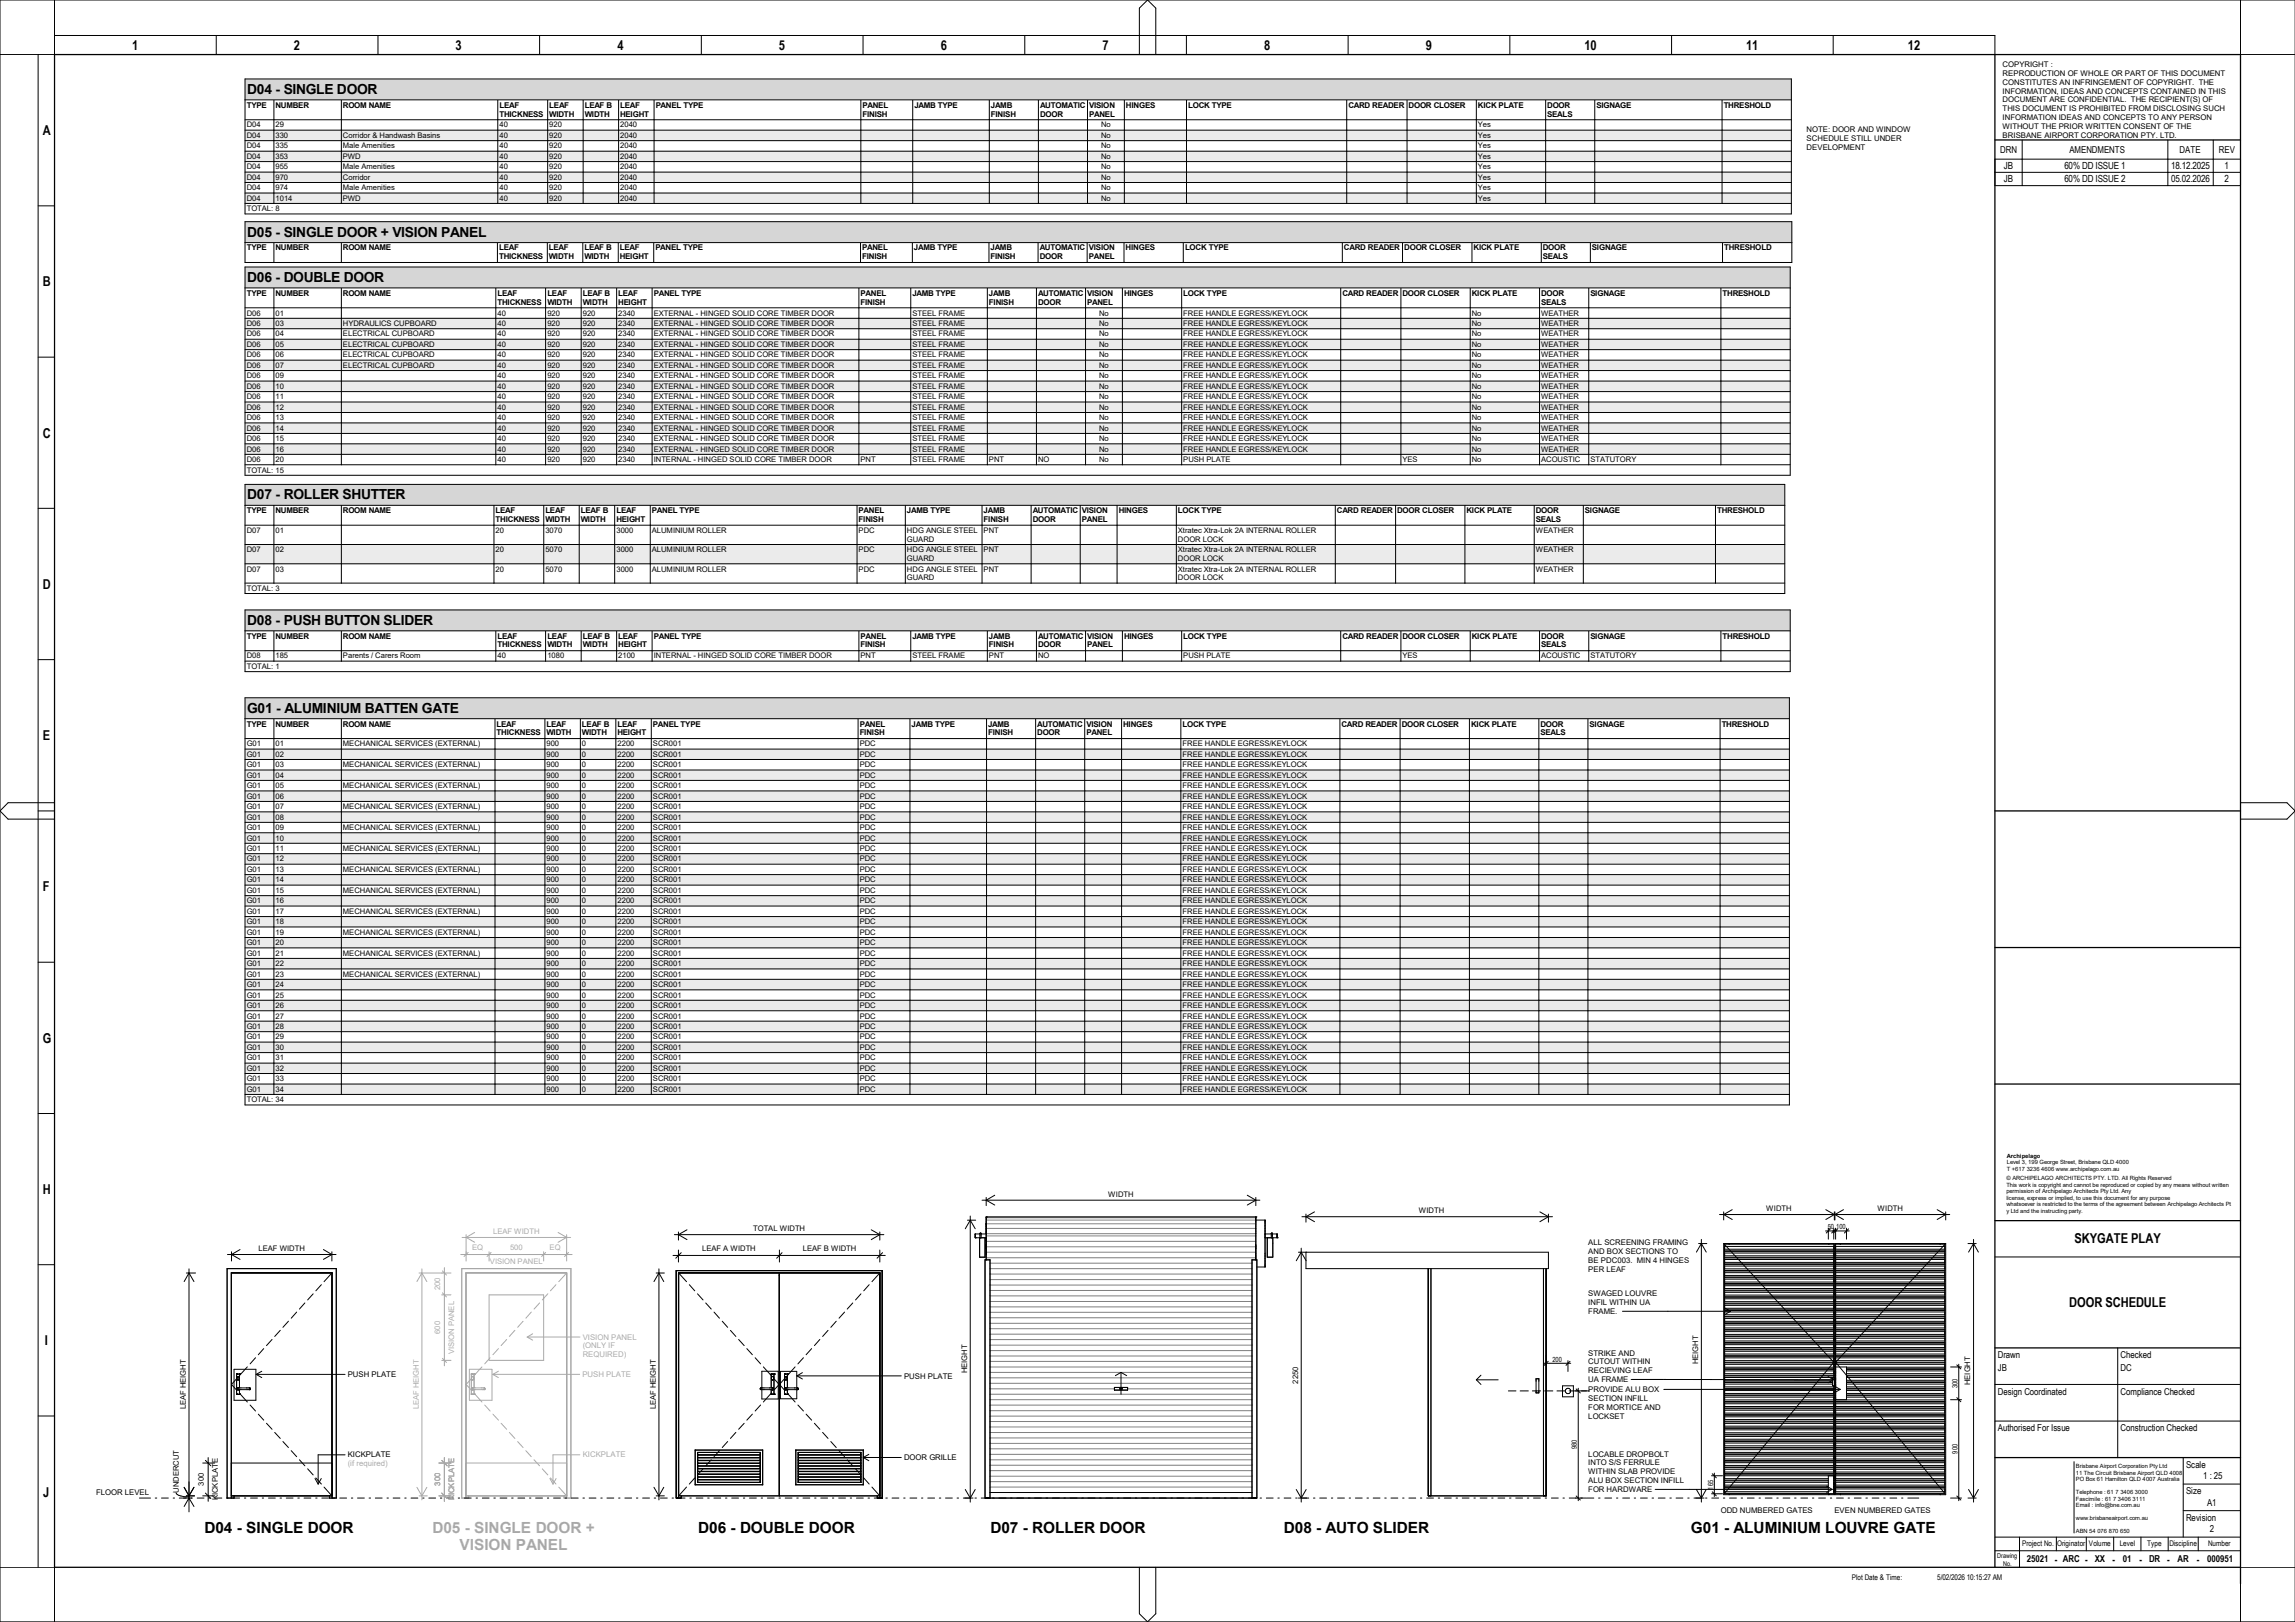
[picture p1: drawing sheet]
<svg xmlns="http://www.w3.org/2000/svg" width="841mm" height="594mm" viewBox="0 0 841 594" stroke-linecap="round" stroke-linejoin="round" font-family="sans-serif">
<defs><g id="words">
<g font-size="5.6">
<text x="74.9" y="561.3">D04 - SINGLE DOOR</text>
<text x="255.9" y="561.3">D06 - DOUBLE DOOR</text>
<text x="363" y="561.3">D07 - ROLLER DOOR</text>
<text x="470.5" y="561.3">D08 - AUTO SLIDER</text>
<text x="619.7" y="561.3">G01 - ALUMINIUM LOUVRE GATE</text>
</g>
<g font-size="5.6" fill="#aaa">
<text x="158.5" y="561.3">D05 - SINGLE DOOR +</text>
<text x="168.4" y="567.8">VISION PANEL</text>
</g>
<g font-size="5.1">
<text x="90.6" y="34.4">D04 - SINGLE DOOR</text>
<text x="90.6" y="86.7">D05 - SINGLE DOOR + VISION PANEL</text>
<text x="90.6" y="103.3">D06 - DOUBLE DOOR</text>
<text x="90.6" y="182.9">D07 - ROLLER SHUTTER</text>
<text x="90.6" y="228.9">D08 - PUSH BUTTON SLIDER</text>
<text x="90.6" y="261.1">G01 - ALUMINIUM BATTEN GATE</text>
</g>
<g font-size="5">
<text x="48.4" y="18.2">1</text>
<text x="107.7" y="18.2">2</text>
<text x="167" y="18.2">3</text>
<text x="226.2" y="18.2">4</text>
<text x="285.5" y="18.2">5</text>
<text x="344.7" y="18.2">6</text>
<text x="404" y="18.2">7</text>
<text x="463.3" y="18.2">8</text>
<text x="522.5" y="18.2">9</text>
<text x="580.6" y="18.2">10</text>
<text x="639.9" y="18.2">11</text>
<text x="699.2" y="18.2">12</text>
<text x="15.7" y="49.5">A</text>
<text x="15.7" y="104.9">B</text>
<text x="15.7" y="160.3">C</text>
<text x="15.7" y="215.7">D</text>
<text x="15.7" y="271.1">E</text>
<text x="15.7" y="326.5">F</text>
<text x="15.7" y="381.9">G</text>
<text x="15.7" y="437.3">H</text>
<text x="760.2" y="455.4">SKYGATE PLAY</text>
<text x="758.2" y="478.7">DOOR SCHEDULE</text>
<text x="16.4" y="492.7">I</text>
<text x="15.9" y="548.1">J</text>
</g>
<g font-size="3.6">
<text x="734.4" y="61.9">JB</text>
<text x="756.5" y="61.9">60% DD ISSUE 1</text>
<text x="795.6" y="61.9">18.12.2025</text>
<text x="815.2" y="61.9">1</text>
<text x="734.4" y="66.8">JB</text>
<text x="756.5" y="66.8">60% DD ISSUE 2</text>
<text x="795.6" y="66.8">05.02.2026</text>
<text x="815.2" y="66.8">2</text>
</g>
<g font-size="3.5">
<text x="733" y="56.1">DRN</text>
<text x="758.4" y="56.1">AMENDMENTS</text>
<text x="798.7" y="56.1">DATE</text>
<text x="813.1" y="56.1">REV</text>
<text x="732.1" y="497.5">Drawn</text>
<text x="777.1" y="497.5">Checked</text>
<text x="732.1" y="502">JB</text>
<text x="777.1" y="502">DC</text>
<text x="732.1" y="510.9">Design Coordinated</text>
<text x="777.1" y="510.9">Compliance Checked</text>
<text x="732.1" y="524.3">Authorised For Issue</text>
<text x="777.1" y="524.3">Construction Checked</text>
<text x="801.1" y="537.7">Scale</text>
<text x="807.4" y="541.7">1 : 25</text>
<text x="801.1" y="547.4">Size</text>
<text x="808.8" y="551.4">A1</text>
<text x="801.1" y="557.1">Revision</text>
<text x="809.8" y="561.1">2</text>
<text x="742.7" y="572.3">25021 - ARC -</text>
<text x="767.6" y="572.3">XX</text>
<text x="774.1" y="572.3">-</text>
<text x="778" y="572.3">01</text>
<text x="784.1" y="572.3">-</text>
<text x="787.5" y="572.3">DR</text>
<text x="794.1" y="572.3">-</text>
<text x="798" y="572.3">AR</text>
<text x="805.1" y="572.3">-</text>
<text x="808.8" y="572.3">000951</text>
</g>
<g font-size="2.9">
<text x="90.4" y="39.5">TYPE</text>
<text x="101" y="39.5">NUMBER</text>
<text x="125.7" y="39.5">ROOM NAME</text>
<text x="183" y="39.5">LEAF</text>
<text x="201.3" y="39.5">LEAF</text>
<text x="214.3" y="39.5">LEAF B</text>
<text x="227.3" y="39.5">LEAF</text>
<text x="240.3" y="39.5">PANEL TYPE</text>
<text x="316.1" y="39.5">PANEL</text>
<text x="335.1" y="39.5">JAMB TYPE</text>
<text x="363.1" y="39.5">JAMB</text>
<text x="381.1" y="39.5">AUTOMATIC</text>
<text x="399.1" y="39.5">VISION</text>
<text x="412.6" y="39.5">HINGES</text>
<text x="435.4" y="39.5">LOCK TYPE</text>
<text x="494.1" y="39.5">CARD READER DOOR CLOSER</text>
<text x="541.6" y="39.5">KICK PLATE</text>
<text x="567" y="39.5">DOOR</text>
<text x="585" y="39.5">SIGNAGE</text>
<text x="631.7" y="39.5">THRESHOLD</text>
<text x="183" y="42.7">THICKNESS</text>
<text x="201.3" y="42.7">WIDTH</text>
<text x="214.3" y="42.7">WIDTH</text>
<text x="227.3" y="42.7">HEIGHT</text>
<text x="316.1" y="42.7">FINISH</text>
<text x="363.1" y="42.7">FINISH</text>
<text x="381.1" y="42.7">DOOR</text>
<text x="399.1" y="42.7">PANEL</text>
<text x="567" y="42.7">SEALS</text>
<text x="90.4" y="91.7">TYPE</text>
<text x="101" y="91.7">NUMBER</text>
<text x="125.7" y="91.7">ROOM NAME</text>
<text x="182.9" y="95">THICKNESS</text>
<text x="182.9" y="91.7">LEAF</text>
<text x="201.2" y="91.7">LEAF</text>
<text x="201.2" y="95">WIDTH</text>
<text x="214.2" y="91.7">LEAF B</text>
<text x="214.2" y="95">WIDTH</text>
<text x="227.2" y="91.7">LEAF</text>
<text x="227.2" y="95">HEIGHT</text>
<text x="240.2" y="91.7">PANEL TYPE</text>
<text x="315.9" y="91.7">PANEL</text>
<text x="315.9" y="95">FINISH</text>
<text x="334.9" y="91.7">JAMB TYPE</text>
<text x="363" y="95">FINISH</text>
<text x="363" y="91.7">JAMB</text>
<text x="381" y="91.7">AUTOMATIC</text>
<text x="381" y="95">DOOR</text>
<text x="399" y="91.7">VISION</text>
<text x="399" y="95">PANEL</text>
<text x="412.5" y="91.7">HINGES</text>
<text x="434.3" y="91.7">LOCK TYPE</text>
<text x="492.5" y="91.7">CARD READER DOOR CLOSER</text>
<text x="540" y="91.7">KICK PLATE</text>
<text x="565.4" y="95">SEALS</text>
<text x="565.4" y="91.7">DOOR</text>
<text x="583.4" y="91.7">SIGNAGE</text>
<text x="631.8" y="91.7">THRESHOLD</text>
<text x="90.4" y="108.3">TYPE</text>
<text x="101" y="108.3">NUMBER</text>
<text x="125.7" y="108.3">ROOM NAME</text>
<text x="182.3" y="108.3">LEAF</text>
<text x="182.3" y="111.5">THICKNESS</text>
<text x="200.6" y="108.3">LEAF</text>
<text x="200.6" y="111.5">WIDTH</text>
<text x="213.6" y="108.3">LEAF B</text>
<text x="213.6" y="111.5">WIDTH</text>
<text x="226.6" y="108.3">LEAF</text>
<text x="226.6" y="111.5">HEIGHT</text>
<text x="239.6" y="108.3">PANEL TYPE</text>
<text x="315.3" y="108.3">PANEL</text>
<text x="315.3" y="111.5">FINISH</text>
<text x="334.3" y="108.3">JAMB TYPE</text>
<text x="362.4" y="108.3">JAMB</text>
<text x="362.4" y="111.5">FINISH</text>
<text x="380.4" y="108.3">AUTOMATIC</text>
<text x="380.4" y="111.5">DOOR</text>
<text x="398.4" y="108.3">VISION</text>
<text x="398.4" y="111.5">PANEL</text>
<text x="411.9" y="108.3">HINGES</text>
<text x="433.6" y="108.3">LOCK TYPE</text>
<text x="491.9" y="108.3">CARD READER DOOR CLOSER</text>
<text x="539.4" y="108.3">KICK PLATE</text>
<text x="564.8" y="111.5">SEALS</text>
<text x="564.8" y="108.3">DOOR</text>
<text x="582.8" y="108.3">SIGNAGE</text>
<text x="631.2" y="108.3">THRESHOLD</text>
<text x="90.4" y="188">TYPE</text>
<text x="101" y="188">NUMBER</text>
<text x="125.7" y="188">ROOM NAME</text>
<text x="181.6" y="188">LEAF</text>
<text x="181.6" y="191.2">THICKNESS</text>
<text x="199.9" y="188">LEAF</text>
<text x="199.9" y="191.2">WIDTH</text>
<text x="212.9" y="188">LEAF B</text>
<text x="212.9" y="191.2">WIDTH</text>
<text x="225.9" y="188">LEAF</text>
<text x="225.9" y="191.2">HEIGHT</text>
<text x="238.9" y="188">PANEL TYPE</text>
<text x="314.7" y="188">PANEL</text>
<text x="314.7" y="191.2">FINISH</text>
<text x="332.4" y="188">JAMB TYPE</text>
<text x="360.5" y="188">JAMB</text>
<text x="360.5" y="191.2">FINISH</text>
<text x="378.5" y="188">AUTOMATIC</text>
<text x="378.5" y="191.2">DOOR</text>
<text x="396.5" y="188">VISION</text>
<text x="396.5" y="191.2">PANEL</text>
<text x="410" y="188">HINGES</text>
<text x="431.7" y="188">LOCK TYPE</text>
<text x="489.9" y="188">CARD READER DOOR CLOSER</text>
<text x="537.4" y="188">KICK PLATE</text>
<text x="562.8" y="191.2">SEALS</text>
<text x="562.8" y="188">DOOR</text>
<text x="580.8" y="188">SIGNAGE</text>
<text x="629.2" y="188">THRESHOLD</text>
<text x="90.4" y="233.9">TYPE</text>
<text x="101" y="233.9">NUMBER</text>
<text x="125.7" y="233.9">ROOM NAME</text>
<text x="182.3" y="233.9">LEAF</text>
<text x="200.6" y="233.9">LEAF</text>
<text x="213.6" y="233.9">LEAF B</text>
<text x="226.6" y="233.9">LEAF</text>
<text x="239.6" y="233.9">PANEL TYPE</text>
<text x="315.3" y="233.9">PANEL</text>
<text x="334.3" y="233.9">JAMB TYPE</text>
<text x="362.4" y="233.9">JAMB</text>
<text x="380.4" y="233.9">AUTOMATIC</text>
<text x="398.4" y="233.9">VISION</text>
<text x="411.9" y="233.9">HINGES</text>
<text x="433.6" y="233.9">LOCK TYPE</text>
<text x="491.9" y="233.9">CARD READER DOOR CLOSER</text>
<text x="539.4" y="233.9">KICK PLATE</text>
<text x="564.8" y="233.9">DOOR</text>
<text x="582.8" y="233.9">SIGNAGE</text>
<text x="631.2" y="233.9">THRESHOLD</text>
<text x="182.3" y="237.2">THICKNESS</text>
<text x="200.6" y="237.2">WIDTH</text>
<text x="213.6" y="237.2">WIDTH</text>
<text x="226.6" y="237.2">HEIGHT</text>
<text x="315.3" y="237.2">FINISH</text>
<text x="362.4" y="237.2">FINISH</text>
<text x="380.4" y="237.2">DOOR</text>
<text x="398.4" y="237.2">PANEL</text>
<text x="564.8" y="237.2">SEALS</text>
<text x="90.4" y="266.1">TYPE</text>
<text x="101" y="266.1">NUMBER</text>
<text x="125.7" y="266.1">ROOM NAME</text>
<text x="182" y="269.3">THICKNESS</text>
<text x="182" y="266.1">LEAF</text>
<text x="200.3" y="266.1">LEAF</text>
<text x="200.3" y="269.3">WIDTH</text>
<text x="213.3" y="266.1">LEAF B</text>
<text x="213.3" y="269.3">WIDTH</text>
<text x="226.3" y="266.1">LEAF</text>
<text x="226.3" y="269.3">HEIGHT</text>
<text x="239.3" y="266.1">PANEL TYPE</text>
<text x="315" y="266.1">PANEL</text>
<text x="315" y="269.3">FINISH</text>
<text x="334.1" y="266.1">JAMB TYPE</text>
<text x="362.1" y="269.3">FINISH</text>
<text x="362.1" y="266.1">JAMB</text>
<text x="380.1" y="266.1">AUTOMATIC</text>
<text x="380.1" y="269.3">DOOR</text>
<text x="398.1" y="266.1">VISION</text>
<text x="398.1" y="269.3">PANEL</text>
<text x="411.6" y="266.1">HINGES</text>
<text x="433.4" y="266.1">LOCK TYPE</text>
<text x="491.6" y="266.1">CARD READER DOOR CLOSER</text>
<text x="539.1" y="266.1">KICK PLATE</text>
<text x="564.5" y="269.3">SEALS</text>
<text x="564.5" y="266.1">DOOR</text>
<text x="582.5" y="266.1">SIGNAGE</text>
<text x="630.9" y="266.1">THRESHOLD</text>
<text x="127.4" y="504.4">PUSH PLATE</text>
<text x="331.3" y="504.9">PUSH PLATE</text>
<text x="127.4" y="533.8">KICKPLATE</text>
<text x="331.3" y="534.8">DOOR GRILLE</text>
<text x="35.3" y="547.5">FLOOR LEVEL</text>
<text x="630.6" y="554">ODD NUMBERED GATES</text>
<text x="672.3" y="554">EVEN NUMBERED GATES</text>
<text x="709.9" y="578.7">5/02/2026 10:15:27 AM</text>
</g>
<g font-size="2.9" fill="#aaa">
<text x="213.4" y="504.4">PUSH PLATE</text>
<text x="213.5" y="533.8">KICKPLATE</text>
<text x="127.4" y="536.9">(if required)</text>
</g>
<g font-size="2.8">
<text x="733.9" y="24.5">COPYRIGHT :</text>
<text x="733.9" y="27.8">REPRODUCTION OF WHOLE OR PART OF THIS DOCUMENT</text>
<text x="733.9" y="31">CONSTITUTES AN INFRINGEMENT OF COPYRIGHT. THE</text>
<text x="733.9" y="34.2">INFORMATION, IDEAS AND CONCEPTS CONTAINED IN THIS</text>
<text x="733.9" y="37.5">DOCUMENT ARE CONFIDENTIAL. THE RECIPIENT(S) OF</text>
<text x="733.9" y="40.7">THIS DOCUMENT IS PROHIBITED FROM DISCLOSING SUCH</text>
<text x="90.4" y="46.7">D04</text>
<text x="101" y="46.7">29</text>
<text x="183" y="46.7">40</text>
<text x="201.3" y="46.7">920</text>
<text x="227.3" y="46.7">2040</text>
<text x="403.5" y="46.7">No</text>
<text x="541.6" y="46.7">Yes</text>
<text x="733.9" y="43.9">INFORMATION IDEAS AND CONCEPTS TO ANY PERSON</text>
<text x="733.9" y="47.2">WITHOUT THE PRIOR WRITTEN CONSENT OF THE</text>
<text x="90.4" y="50.5">D04</text>
<text x="101" y="50.5">330</text>
<text x="125.7" y="50.5">Corridor &amp; Handwash Basins</text>
<text x="183" y="50.5">40</text>
<text x="201.3" y="50.5">920</text>
<text x="227.3" y="50.5">2040</text>
<text x="403.5" y="50.5">No</text>
<text x="541.6" y="50.5">Yes</text>
<text x="662.1" y="48.4">NOTE: DOOR AND WINDOW</text>
<text x="662.1" y="51.6">SCHEDULE STILL UNDER</text>
<text x="733.9" y="50.4">BRISBANE AIRPORT CORPORATION PTY. LTD.</text>
<text x="90.4" y="54.4">D04</text>
<text x="90.4" y="58.2">D04</text>
<text x="101" y="54.4">335</text>
<text x="101" y="58.2">353</text>
<text x="125.7" y="54.4">Male Amenities</text>
<text x="125.7" y="58.2">PWD</text>
<text x="183" y="54.4">40</text>
<text x="183" y="58.2">40</text>
<text x="201.3" y="54.4">920</text>
<text x="201.3" y="58.2">920</text>
<text x="227.3" y="54.4">2040</text>
<text x="227.3" y="58.2">2040</text>
<text x="403.5" y="54.4">No</text>
<text x="403.5" y="58.2">No</text>
<text x="541.6" y="54.4">Yes</text>
<text x="541.6" y="58.2">Yes</text>
<text x="662.1" y="54.9">DEVELOPMENT</text>
<text x="90.4" y="62">D04</text>
<text x="90.4" y="65.9">D04</text>
<text x="101" y="62">955</text>
<text x="101" y="65.9">970</text>
<text x="125.7" y="62">Male Amenities</text>
<text x="125.7" y="65.9">Corridor</text>
<text x="183" y="62">40</text>
<text x="183" y="65.9">40</text>
<text x="201.3" y="62">920</text>
<text x="201.3" y="65.9">920</text>
<text x="227.3" y="62">2040</text>
<text x="227.3" y="65.9">2040</text>
<text x="403.5" y="62">No</text>
<text x="403.5" y="65.9">No</text>
<text x="541.6" y="62">Yes</text>
<text x="541.6" y="65.9">Yes</text>
<text x="90.4" y="69.7">D04</text>
<text x="101" y="69.7">974</text>
<text x="125.7" y="69.7">Male Amenities</text>
<text x="183" y="69.7">40</text>
<text x="201.3" y="69.7">920</text>
<text x="227.3" y="69.7">2040</text>
<text x="403.5" y="69.7">No</text>
<text x="541.6" y="69.7">Yes</text>
<text x="90.4" y="73.5">D04</text>
<text x="90.4" y="77.3">TOTAL: 8</text>
<text x="101" y="73.5">1014</text>
<text x="125.7" y="73.5">PWD</text>
<text x="183" y="73.5">40</text>
<text x="201.3" y="73.5">920</text>
<text x="227.3" y="73.5">2040</text>
<text x="403.5" y="73.5">No</text>
<text x="541.6" y="73.5">Yes</text>
<text x="90.4" y="115.6">D06</text>
<text x="90.4" y="119.4">D06</text>
<text x="101" y="115.6">01</text>
<text x="101" y="119.4">03</text>
<text x="125.7" y="119.4">HYDRAULICS CUPBOARD</text>
<text x="182.3" y="115.6">40</text>
<text x="182.3" y="119.4">40</text>
<text x="200.6" y="115.6">920</text>
<text x="200.6" y="119.4">920</text>
<text x="213.6" y="115.6">920</text>
<text x="213.6" y="119.4">920</text>
<text x="226.6" y="115.6">2340</text>
<text x="226.6" y="119.4">2340</text>
<text x="239.6" y="115.6">EXTERNAL - HINGED SOLID CORE TIMBER DOOR</text>
<text x="239.6" y="119.4">EXTERNAL - HINGED SOLID CORE TIMBER DOOR</text>
<text x="334.3" y="119.4">STEEL FRAME</text>
<text x="334.3" y="115.6">STEEL FRAME</text>
<text x="402.8" y="119.4">No</text>
<text x="402.8" y="115.6">No</text>
<text x="433.6" y="119.4">FREE HANDLE EGRESS/KEYLOCK</text>
<text x="433.6" y="115.6">FREE HANDLE EGRESS/KEYLOCK</text>
<text x="539.4" y="119.4">No</text>
<text x="539.4" y="115.6">No</text>
<text x="564.8" y="119.4">WEATHER</text>
<text x="564.8" y="115.6">WEATHER</text>
<text x="90.4" y="123.2">D06</text>
<text x="101" y="123.2">04</text>
<text x="125.7" y="123.2">ELECTRICAL CUPBOARD</text>
<text x="182.3" y="123.2">40</text>
<text x="200.6" y="123.2">920</text>
<text x="213.6" y="123.2">920</text>
<text x="226.6" y="123.2">2340</text>
<text x="239.6" y="123.2">EXTERNAL - HINGED SOLID CORE TIMBER DOOR</text>
<text x="334.3" y="123.2">STEEL FRAME</text>
<text x="402.8" y="123.2">No</text>
<text x="433.6" y="123.2">FREE HANDLE EGRESS/KEYLOCK</text>
<text x="539.4" y="123.2">No</text>
<text x="564.8" y="123.2">WEATHER</text>
<text x="90.4" y="127.1">D06</text>
<text x="90.4" y="130.9">D06</text>
<text x="101" y="127.1">05</text>
<text x="101" y="130.9">06</text>
<text x="125.7" y="127.1">ELECTRICAL CUPBOARD</text>
<text x="125.7" y="130.9">ELECTRICAL CUPBOARD</text>
<text x="182.3" y="127.1">40</text>
<text x="182.3" y="130.9">40</text>
<text x="200.6" y="127.1">920</text>
<text x="200.6" y="130.9">920</text>
<text x="213.6" y="127.1">920</text>
<text x="213.6" y="130.9">920</text>
<text x="226.6" y="127.1">2340</text>
<text x="226.6" y="130.9">2340</text>
<text x="239.6" y="127.1">EXTERNAL - HINGED SOLID CORE TIMBER DOOR</text>
<text x="239.6" y="130.9">EXTERNAL - HINGED SOLID CORE TIMBER DOOR</text>
<text x="334.3" y="127.1">STEEL FRAME</text>
<text x="334.3" y="130.9">STEEL FRAME</text>
<text x="402.8" y="127.1">No</text>
<text x="402.8" y="130.9">No</text>
<text x="433.6" y="127.1">FREE HANDLE EGRESS/KEYLOCK</text>
<text x="433.6" y="130.9">FREE HANDLE EGRESS/KEYLOCK</text>
<text x="539.4" y="127.1">No</text>
<text x="539.4" y="130.9">No</text>
<text x="564.8" y="127.1">WEATHER</text>
<text x="564.8" y="130.9">WEATHER</text>
<text x="90.4" y="134.7">D06</text>
<text x="101" y="134.7">07</text>
<text x="125.7" y="134.7">ELECTRICAL CUPBOARD</text>
<text x="182.3" y="134.7">40</text>
<text x="200.6" y="134.7">920</text>
<text x="213.6" y="134.7">920</text>
<text x="226.6" y="134.7">2340</text>
<text x="239.6" y="134.7">EXTERNAL - HINGED SOLID CORE TIMBER DOOR</text>
<text x="334.3" y="134.7">STEEL FRAME</text>
<text x="402.8" y="134.7">No</text>
<text x="433.6" y="134.7">FREE HANDLE EGRESS/KEYLOCK</text>
<text x="539.4" y="134.7">No</text>
<text x="564.8" y="134.7">WEATHER</text>
<text x="90.4" y="138.6">D06</text>
<text x="90.4" y="142.4">D06</text>
<text x="101" y="138.6">09</text>
<text x="101" y="142.4">10</text>
<text x="182.3" y="138.6">40</text>
<text x="182.3" y="142.4">40</text>
<text x="200.6" y="138.6">920</text>
<text x="200.6" y="142.4">920</text>
<text x="213.6" y="138.6">920</text>
<text x="213.6" y="142.4">920</text>
<text x="226.6" y="138.6">2340</text>
<text x="226.6" y="142.4">2340</text>
<text x="239.6" y="138.6">EXTERNAL - HINGED SOLID CORE TIMBER DOOR</text>
<text x="239.6" y="142.4">EXTERNAL - HINGED SOLID CORE TIMBER DOOR</text>
<text x="334.3" y="138.6">STEEL FRAME</text>
<text x="334.3" y="142.4">STEEL FRAME</text>
<text x="402.8" y="138.6">No</text>
<text x="402.8" y="142.4">No</text>
<text x="433.6" y="138.6">FREE HANDLE EGRESS/KEYLOCK</text>
<text x="433.6" y="142.4">FREE HANDLE EGRESS/KEYLOCK</text>
<text x="539.4" y="138.6">No</text>
<text x="539.4" y="142.4">No</text>
<text x="564.8" y="138.6">WEATHER</text>
<text x="564.8" y="142.4">WEATHER</text>
<text x="90.4" y="146.3">D06</text>
<text x="101" y="146.3">11</text>
<text x="182.3" y="146.3">40</text>
<text x="200.6" y="146.3">920</text>
<text x="213.6" y="146.3">920</text>
<text x="226.6" y="146.3">2340</text>
<text x="239.6" y="146.3">EXTERNAL - HINGED SOLID CORE TIMBER DOOR</text>
<text x="334.3" y="146.3">STEEL FRAME</text>
<text x="402.8" y="146.3">No</text>
<text x="433.6" y="146.3">FREE HANDLE EGRESS/KEYLOCK</text>
<text x="539.4" y="146.3">No</text>
<text x="564.8" y="146.3">WEATHER</text>
<text x="90.4" y="150.1">D06</text>
<text x="90.4" y="153.9">D06</text>
<text x="101" y="150.1">12</text>
<text x="101" y="153.9">13</text>
<text x="182.3" y="150.1">40</text>
<text x="182.3" y="153.9">40</text>
<text x="200.6" y="150.1">920</text>
<text x="200.6" y="153.9">920</text>
<text x="213.6" y="150.1">920</text>
<text x="213.6" y="153.9">920</text>
<text x="226.6" y="150.1">2340</text>
<text x="226.6" y="153.9">2340</text>
<text x="239.6" y="150.1">EXTERNAL - HINGED SOLID CORE TIMBER DOOR</text>
<text x="239.6" y="153.9">EXTERNAL - HINGED SOLID CORE TIMBER DOOR</text>
<text x="334.3" y="150.1">STEEL FRAME</text>
<text x="334.3" y="153.9">STEEL FRAME</text>
<text x="402.8" y="150.1">No</text>
<text x="402.8" y="153.9">No</text>
<text x="433.6" y="150.1">FREE HANDLE EGRESS/KEYLOCK</text>
<text x="433.6" y="153.9">FREE HANDLE EGRESS/KEYLOCK</text>
<text x="539.4" y="150.1">No</text>
<text x="539.4" y="153.9">No</text>
<text x="564.8" y="150.1">WEATHER</text>
<text x="564.8" y="153.9">WEATHER</text>
<text x="90.4" y="157.7">D06</text>
<text x="90.4" y="161.6">D06</text>
<text x="101" y="157.7">14</text>
<text x="101" y="161.6">15</text>
<text x="182.3" y="157.7">40</text>
<text x="182.3" y="161.6">40</text>
<text x="200.6" y="157.7">920</text>
<text x="200.6" y="161.6">920</text>
<text x="213.6" y="157.7">920</text>
<text x="213.6" y="161.6">920</text>
<text x="226.6" y="157.7">2340</text>
<text x="226.6" y="161.6">2340</text>
<text x="239.6" y="157.7">EXTERNAL - HINGED SOLID CORE TIMBER DOOR</text>
<text x="239.6" y="161.6">EXTERNAL - HINGED SOLID CORE TIMBER DOOR</text>
<text x="334.3" y="157.7">STEEL FRAME</text>
<text x="334.3" y="161.6">STEEL FRAME</text>
<text x="402.8" y="157.7">No</text>
<text x="402.8" y="161.6">No</text>
<text x="433.6" y="157.7">FREE HANDLE EGRESS/KEYLOCK</text>
<text x="433.6" y="161.6">FREE HANDLE EGRESS/KEYLOCK</text>
<text x="539.4" y="157.7">No</text>
<text x="539.4" y="161.6">No</text>
<text x="564.8" y="157.7">WEATHER</text>
<text x="564.8" y="161.6">WEATHER</text>
<text x="90.4" y="165.4">D06</text>
<text x="101" y="165.4">16</text>
<text x="182.3" y="165.4">40</text>
<text x="200.6" y="165.4">920</text>
<text x="213.6" y="165.4">920</text>
<text x="226.6" y="165.4">2340</text>
<text x="239.6" y="165.4">EXTERNAL - HINGED SOLID CORE TIMBER DOOR</text>
<text x="334.3" y="165.4">STEEL FRAME</text>
<text x="402.8" y="165.4">No</text>
<text x="433.6" y="165.4">FREE HANDLE EGRESS/KEYLOCK</text>
<text x="539.4" y="165.4">No</text>
<text x="564.8" y="165.4">WEATHER</text>
<text x="90.4" y="169.2">D06</text>
<text x="90.4" y="173.1">TOTAL: 15</text>
<text x="101" y="169.2">20</text>
<text x="182.3" y="169.2">40</text>
<text x="200.6" y="169.2">920</text>
<text x="213.6" y="169.2">920</text>
<text x="226.6" y="169.2">2340</text>
<text x="239.6" y="169.2">INTERNAL - HINGED SOLID CORE TIMBER DOOR</text>
<text x="315.3" y="169.2">PNT</text>
<text x="334.3" y="169.2">STEEL FRAME</text>
<text x="362.4" y="169.2">PNT</text>
<text x="380.4" y="169.2">NO</text>
<text x="402.8" y="169.2">No</text>
<text x="433.6" y="169.2">PUSH PLATE</text>
<text x="514" y="169.2">YES</text>
<text x="539.4" y="169.2">No</text>
<text x="564.8" y="169.2">ACOUSTIC</text>
<text x="582.8" y="169.2">STATUTORY</text>
<text x="90.4" y="195.2">D07</text>
<text x="101" y="195.2">01</text>
<text x="181.6" y="195.2">20</text>
<text x="199.9" y="195.2">3070</text>
<text x="225.9" y="195.2">3000</text>
<text x="238.9" y="195.2">ALUMINIUM ROLLER</text>
<text x="314.7" y="195.2">PDC</text>
<text x="332.4" y="195.2">HDG ANGLE STEEL</text>
<text x="360.5" y="195.2">PNT</text>
<text x="431.7" y="195.2">Xtratec Xtra-Lok 2A INTERNAL ROLLER</text>
<text x="562.8" y="195.2">WEATHER</text>
<text x="90.4" y="202.3">D07</text>
<text x="101" y="202.3">02</text>
<text x="181.6" y="202.3">20</text>
<text x="199.9" y="202.3">5070</text>
<text x="225.9" y="202.3">3000</text>
<text x="238.9" y="202.3">ALUMINIUM ROLLER</text>
<text x="314.7" y="202.3">PDC</text>
<text x="332.4" y="202.3">HDG ANGLE STEEL</text>
<text x="332.4" y="198.3">GUARD</text>
<text x="360.5" y="202.3">PNT</text>
<text x="431.7" y="198.3">DOOR LOCK</text>
<text x="431.7" y="202.3">Xtratec Xtra-Lok 2A INTERNAL ROLLER</text>
<text x="562.8" y="202.3">WEATHER</text>
<text x="90.4" y="209.3">D07</text>
<text x="101" y="209.3">03</text>
<text x="181.6" y="209.3">20</text>
<text x="199.9" y="209.3">5070</text>
<text x="225.9" y="209.3">3000</text>
<text x="238.9" y="209.3">ALUMINIUM ROLLER</text>
<text x="314.7" y="209.3">PDC</text>
<text x="332.4" y="209.3">HDG ANGLE STEEL</text>
<text x="332.4" y="205.4">GUARD</text>
<text x="360.5" y="209.3">PNT</text>
<text x="431.7" y="205.4">DOOR LOCK</text>
<text x="431.7" y="209.3">Xtratec Xtra-Lok 2A INTERNAL ROLLER</text>
<text x="562.8" y="209.3">WEATHER</text>
<text x="332.4" y="212.5">GUARD</text>
<text x="431.7" y="212.5">DOOR LOCK</text>
<text x="90.4" y="216.4">TOTAL: 3</text>
<text x="90.4" y="241.2">D08</text>
<text x="90.4" y="245">TOTAL: 1</text>
<text x="101" y="241.2">185</text>
<text x="125.7" y="241.2">Parents / Carers Room</text>
<text x="182.3" y="241.2">40</text>
<text x="200.6" y="241.2">1080</text>
<text x="226.6" y="241.2">2100</text>
<text x="239.6" y="241.2">INTERNAL - HINGED SOLID CORE TIMBER DOOR</text>
<text x="315.3" y="241.2">PNT</text>
<text x="334.3" y="241.2">STEEL FRAME</text>
<text x="362.4" y="241.2">PNT</text>
<text x="380.4" y="241.2">NO</text>
<text x="433.6" y="241.2">PUSH PLATE</text>
<text x="514" y="241.2">YES</text>
<text x="564.8" y="241.2">ACOUSTIC</text>
<text x="582.8" y="241.2">STATUTORY</text>
<text x="90.4" y="273.3">G01</text>
<text x="101" y="273.3">01</text>
<text x="125.7" y="273.3">MECHANICAL SERVICES (EXTERNAL)</text>
<text x="200.3" y="273.3">900</text>
<text x="213.3" y="273.3">0</text>
<text x="226.3" y="273.3">2200</text>
<text x="239.3" y="273.3">SCR001</text>
<text x="315" y="273.3">PDC</text>
<text x="433.4" y="273.3">FREE HANDLE EGRESS/KEYLOCK</text>
<text x="90.4" y="277.2">G01</text>
<text x="90.4" y="281">G01</text>
<text x="101" y="277.2">02</text>
<text x="101" y="281">03</text>
<text x="125.7" y="281">MECHANICAL SERVICES (EXTERNAL)</text>
<text x="200.3" y="277.2">900</text>
<text x="200.3" y="281">900</text>
<text x="213.3" y="277.2">0</text>
<text x="213.3" y="281">0</text>
<text x="226.3" y="277.2">2200</text>
<text x="226.3" y="281">2200</text>
<text x="239.3" y="277.2">SCR001</text>
<text x="239.3" y="281">SCR001</text>
<text x="315" y="277.2">PDC</text>
<text x="315" y="281">PDC</text>
<text x="433.4" y="277.2">FREE HANDLE EGRESS/KEYLOCK</text>
<text x="433.4" y="281">FREE HANDLE EGRESS/KEYLOCK</text>
<text x="90.4" y="284.9">G01</text>
<text x="101" y="284.9">04</text>
<text x="200.3" y="284.9">900</text>
<text x="213.3" y="284.9">0</text>
<text x="226.3" y="284.9">2200</text>
<text x="239.3" y="284.9">SCR001</text>
<text x="315" y="284.9">PDC</text>
<text x="433.4" y="284.9">FREE HANDLE EGRESS/KEYLOCK</text>
<text x="90.4" y="288.7">G01</text>
<text x="90.4" y="292.5">G01</text>
<text x="101" y="288.7">05</text>
<text x="101" y="292.5">06</text>
<text x="125.7" y="288.7">MECHANICAL SERVICES (EXTERNAL)</text>
<text x="200.3" y="292.5">900</text>
<text x="200.3" y="288.7">900</text>
<text x="213.3" y="292.5">0</text>
<text x="213.3" y="288.7">0</text>
<text x="226.3" y="292.5">2200</text>
<text x="226.3" y="288.7">2200</text>
<text x="239.3" y="292.5">SCR001</text>
<text x="239.3" y="288.7">SCR001</text>
<text x="315" y="292.5">PDC</text>
<text x="315" y="288.7">PDC</text>
<text x="433.4" y="288.7">FREE HANDLE EGRESS/KEYLOCK</text>
<text x="433.4" y="292.5">FREE HANDLE EGRESS/KEYLOCK</text>
<text x="90.4" y="296.4">G01</text>
<text x="101" y="296.4">07</text>
<text x="125.7" y="296.4">MECHANICAL SERVICES (EXTERNAL)</text>
<text x="200.3" y="296.4">900</text>
<text x="213.3" y="296.4">0</text>
<text x="226.3" y="296.4">2200</text>
<text x="239.3" y="296.4">SCR001</text>
<text x="315" y="296.4">PDC</text>
<text x="433.4" y="296.4">FREE HANDLE EGRESS/KEYLOCK</text>
<text x="90.4" y="300.2">G01</text>
<text x="90.4" y="304">G01</text>
<text x="101" y="300.2">08</text>
<text x="101" y="304">09</text>
<text x="125.7" y="304">MECHANICAL SERVICES (EXTERNAL)</text>
<text x="200.3" y="300.2">900</text>
<text x="200.3" y="304">900</text>
<text x="213.3" y="300.2">0</text>
<text x="213.3" y="304">0</text>
<text x="226.3" y="300.2">2200</text>
<text x="226.3" y="304">2200</text>
<text x="239.3" y="300.2">SCR001</text>
<text x="239.3" y="304">SCR001</text>
<text x="315" y="300.2">PDC</text>
<text x="315" y="304">PDC</text>
<text x="433.4" y="300.2">FREE HANDLE EGRESS/KEYLOCK</text>
<text x="433.4" y="304">FREE HANDLE EGRESS/KEYLOCK</text>
<text x="90.4" y="307.8">G01</text>
<text x="90.4" y="311.7">G01</text>
<text x="101" y="307.8">10</text>
<text x="101" y="311.7">11</text>
<text x="125.7" y="311.7">MECHANICAL SERVICES (EXTERNAL)</text>
<text x="200.3" y="307.8">900</text>
<text x="200.3" y="311.7">900</text>
<text x="213.3" y="307.8">0</text>
<text x="213.3" y="311.7">0</text>
<text x="226.3" y="307.8">2200</text>
<text x="226.3" y="311.7">2200</text>
<text x="239.3" y="307.8">SCR001</text>
<text x="239.3" y="311.7">SCR001</text>
<text x="315" y="307.8">PDC</text>
<text x="315" y="311.7">PDC</text>
<text x="433.4" y="307.8">FREE HANDLE EGRESS/KEYLOCK</text>
<text x="433.4" y="311.7">FREE HANDLE EGRESS/KEYLOCK</text>
<text x="90.4" y="315.5">G01</text>
<text x="101" y="315.5">12</text>
<text x="200.3" y="315.5">900</text>
<text x="213.3" y="315.5">0</text>
<text x="226.3" y="315.5">2200</text>
<text x="239.3" y="315.5">SCR001</text>
<text x="315" y="315.5">PDC</text>
<text x="433.4" y="315.5">FREE HANDLE EGRESS/KEYLOCK</text>
<text x="90.4" y="319.4">G01</text>
<text x="90.4" y="323.2">G01</text>
<text x="101" y="319.4">13</text>
<text x="101" y="323.2">14</text>
<text x="125.7" y="319.4">MECHANICAL SERVICES (EXTERNAL)</text>
<text x="200.3" y="323.2">900</text>
<text x="200.3" y="319.4">900</text>
<text x="213.3" y="323.2">0</text>
<text x="213.3" y="319.4">0</text>
<text x="226.3" y="323.2">2200</text>
<text x="226.3" y="319.4">2200</text>
<text x="239.3" y="323.2">SCR001</text>
<text x="239.3" y="319.4">SCR001</text>
<text x="315" y="323.2">PDC</text>
<text x="315" y="319.4">PDC</text>
<text x="433.4" y="319.4">FREE HANDLE EGRESS/KEYLOCK</text>
<text x="433.4" y="323.2">FREE HANDLE EGRESS/KEYLOCK</text>
<text x="90.4" y="327">G01</text>
<text x="101" y="327">15</text>
<text x="125.7" y="327">MECHANICAL SERVICES (EXTERNAL)</text>
<text x="200.3" y="327">900</text>
<text x="213.3" y="327">0</text>
<text x="226.3" y="327">2200</text>
<text x="239.3" y="327">SCR001</text>
<text x="315" y="327">PDC</text>
<text x="433.4" y="327">FREE HANDLE EGRESS/KEYLOCK</text>
<text x="90.4" y="330.9">G01</text>
<text x="90.4" y="334.7">G01</text>
<text x="101" y="330.9">16</text>
<text x="101" y="334.7">17</text>
<text x="125.7" y="334.7">MECHANICAL SERVICES (EXTERNAL)</text>
<text x="200.3" y="330.9">900</text>
<text x="200.3" y="334.7">900</text>
<text x="213.3" y="330.9">0</text>
<text x="213.3" y="334.7">0</text>
<text x="226.3" y="330.9">2200</text>
<text x="226.3" y="334.7">2200</text>
<text x="239.3" y="330.9">SCR001</text>
<text x="239.3" y="334.7">SCR001</text>
<text x="315" y="330.9">PDC</text>
<text x="315" y="334.7">PDC</text>
<text x="433.4" y="330.9">FREE HANDLE EGRESS/KEYLOCK</text>
<text x="433.4" y="334.7">FREE HANDLE EGRESS/KEYLOCK</text>
<text x="90.4" y="338.5">G01</text>
<text x="101" y="338.5">18</text>
<text x="200.3" y="338.5">900</text>
<text x="213.3" y="338.5">0</text>
<text x="226.3" y="338.5">2200</text>
<text x="239.3" y="338.5">SCR001</text>
<text x="315" y="338.5">PDC</text>
<text x="433.4" y="338.5">FREE HANDLE EGRESS/KEYLOCK</text>
<text x="90.4" y="342.3">G01</text>
<text x="90.4" y="346.2">G01</text>
<text x="101" y="342.3">19</text>
<text x="101" y="346.2">20</text>
<text x="125.7" y="342.3">MECHANICAL SERVICES (EXTERNAL)</text>
<text x="200.3" y="346.2">900</text>
<text x="200.3" y="342.3">900</text>
<text x="213.3" y="346.2">0</text>
<text x="213.3" y="342.3">0</text>
<text x="226.3" y="346.2">2200</text>
<text x="226.3" y="342.3">2200</text>
<text x="239.3" y="346.2">SCR001</text>
<text x="239.3" y="342.3">SCR001</text>
<text x="315" y="346.2">PDC</text>
<text x="315" y="342.3">PDC</text>
<text x="433.4" y="342.3">FREE HANDLE EGRESS/KEYLOCK</text>
<text x="433.4" y="346.2">FREE HANDLE EGRESS/KEYLOCK</text>
<text x="90.4" y="350">G01</text>
<text x="90.4" y="353.9">G01</text>
<text x="101" y="350">21</text>
<text x="101" y="353.9">22</text>
<text x="125.7" y="350">MECHANICAL SERVICES (EXTERNAL)</text>
<text x="200.3" y="353.9">900</text>
<text x="200.3" y="350">900</text>
<text x="213.3" y="353.9">0</text>
<text x="213.3" y="350">0</text>
<text x="226.3" y="353.9">2200</text>
<text x="226.3" y="350">2200</text>
<text x="239.3" y="353.9">SCR001</text>
<text x="239.3" y="350">SCR001</text>
<text x="315" y="353.9">PDC</text>
<text x="315" y="350">PDC</text>
<text x="433.4" y="350">FREE HANDLE EGRESS/KEYLOCK</text>
<text x="433.4" y="353.9">FREE HANDLE EGRESS/KEYLOCK</text>
<text x="90.4" y="357.7">G01</text>
<text x="101" y="357.7">23</text>
<text x="125.7" y="357.7">MECHANICAL SERVICES (EXTERNAL)</text>
<text x="200.3" y="357.7">900</text>
<text x="213.3" y="357.7">0</text>
<text x="226.3" y="357.7">2200</text>
<text x="239.3" y="357.7">SCR001</text>
<text x="315" y="357.7">PDC</text>
<text x="433.4" y="357.7">FREE HANDLE EGRESS/KEYLOCK</text>
<text x="90.4" y="361.5">G01</text>
<text x="90.4" y="365.4">G01</text>
<text x="101" y="361.5">24</text>
<text x="101" y="365.4">25</text>
<text x="200.3" y="361.5">900</text>
<text x="200.3" y="365.4">900</text>
<text x="213.3" y="361.5">0</text>
<text x="213.3" y="365.4">0</text>
<text x="226.3" y="361.5">2200</text>
<text x="226.3" y="365.4">2200</text>
<text x="239.3" y="361.5">SCR001</text>
<text x="239.3" y="365.4">SCR001</text>
<text x="315" y="361.5">PDC</text>
<text x="315" y="365.4">PDC</text>
<text x="433.4" y="361.5">FREE HANDLE EGRESS/KEYLOCK</text>
<text x="433.4" y="365.4">FREE HANDLE EGRESS/KEYLOCK</text>
<text x="90.4" y="369.2">G01</text>
<text x="101" y="369.2">26</text>
<text x="200.3" y="369.2">900</text>
<text x="213.3" y="369.2">0</text>
<text x="226.3" y="369.2">2200</text>
<text x="239.3" y="369.2">SCR001</text>
<text x="315" y="369.2">PDC</text>
<text x="433.4" y="369.2">FREE HANDLE EGRESS/KEYLOCK</text>
<text x="90.4" y="373">G01</text>
<text x="90.4" y="376.9">G01</text>
<text x="101" y="373">27</text>
<text x="101" y="376.9">28</text>
<text x="200.3" y="373">900</text>
<text x="200.3" y="376.9">900</text>
<text x="213.3" y="373">0</text>
<text x="213.3" y="376.9">0</text>
<text x="226.3" y="373">2200</text>
<text x="226.3" y="376.9">2200</text>
<text x="239.3" y="373">SCR001</text>
<text x="239.3" y="376.9">SCR001</text>
<text x="315" y="373">PDC</text>
<text x="315" y="376.9">PDC</text>
<text x="433.4" y="373">FREE HANDLE EGRESS/KEYLOCK</text>
<text x="433.4" y="376.9">FREE HANDLE EGRESS/KEYLOCK</text>
<text x="90.4" y="380.7">G01</text>
<text x="101" y="380.7">29</text>
<text x="200.3" y="380.7">900</text>
<text x="213.3" y="380.7">0</text>
<text x="226.3" y="380.7">2200</text>
<text x="239.3" y="380.7">SCR001</text>
<text x="315" y="380.7">PDC</text>
<text x="433.4" y="380.7">FREE HANDLE EGRESS/KEYLOCK</text>
<text x="90.4" y="384.6">G01</text>
<text x="90.4" y="388.4">G01</text>
<text x="101" y="384.6">30</text>
<text x="101" y="388.4">31</text>
<text x="200.3" y="384.6">900</text>
<text x="200.3" y="388.4">900</text>
<text x="213.3" y="384.6">0</text>
<text x="213.3" y="388.4">0</text>
<text x="226.3" y="384.6">2200</text>
<text x="226.3" y="388.4">2200</text>
<text x="239.3" y="384.6">SCR001</text>
<text x="239.3" y="388.4">SCR001</text>
<text x="315" y="384.6">PDC</text>
<text x="315" y="388.4">PDC</text>
<text x="433.4" y="384.6">FREE HANDLE EGRESS/KEYLOCK</text>
<text x="433.4" y="388.4">FREE HANDLE EGRESS/KEYLOCK</text>
<text x="90.4" y="392.2">G01</text>
<text x="101" y="392.2">32</text>
<text x="200.3" y="392.2">900</text>
<text x="213.3" y="392.2">0</text>
<text x="226.3" y="392.2">2200</text>
<text x="239.3" y="392.2">SCR001</text>
<text x="315" y="392.2">PDC</text>
<text x="433.4" y="392.2">FREE HANDLE EGRESS/KEYLOCK</text>
<text x="90.4" y="396">G01</text>
<text x="90.4" y="399.9">G01</text>
<text x="101" y="396">33</text>
<text x="101" y="399.9">34</text>
<text x="200.3" y="396">900</text>
<text x="200.3" y="399.9">900</text>
<text x="213.3" y="396">0</text>
<text x="213.3" y="399.9">0</text>
<text x="226.3" y="396">2200</text>
<text x="226.3" y="399.9">2200</text>
<text x="239.3" y="396">SCR001</text>
<text x="239.3" y="399.9">SCR001</text>
<text x="315" y="396">PDC</text>
<text x="315" y="399.9">PDC</text>
<text x="433.4" y="396">FREE HANDLE EGRESS/KEYLOCK</text>
<text x="433.4" y="399.9">FREE HANDLE EGRESS/KEYLOCK</text>
<text x="90.4" y="403.7">TOTAL: 34</text>
<text x="406.1" y="438.4">WIDTH</text>
<text x="647.3" y="443.7">WIDTH</text>
<text x="688.1" y="443.7">WIDTH</text>
<text x="520" y="444.5">WIDTH</text>
<text x="276" y="451">TOTAL WIDTH</text>
<text x="582" y="456">ALL SCREENING FRAMING</text>
<text x="94.7" y="458.3">LEAF WIDTH</text>
<text x="257.3" y="458.2">LEAF A WIDTH</text>
<text x="294.2" y="458.2">LEAF B WIDTH</text>
<text x="582" y="459.2">AND BOX SECTIONS TO</text>
<text x="582" y="462.4">BE PDC003. MIN 4 HINGES</text>
<text x="582" y="465.7">PER LEAF</text>
<text x="582" y="474.7">SWAGED LOUVRE</text>
<text x="582" y="478">INFIL WITHIN UA</text>
<text x="582" y="481.2">FRAME.</text>
<text x="582" y="496.5">STRIKE AND</text>
<text x="354.4" y="503" transform="rotate(-90 354.4 503)">HEIGHT</text>
<text x="582" y="499.7">CUTOUT WITHIN</text>
<text x="582" y="503">RECIEVING LEAF</text>
<text x="622.3" y="499.7" transform="rotate(-90 622.3 499.7)">HEIGHT</text>
<text x="475.7" y="506.7" transform="rotate(-90 475.7 506.7)">2250</text>
<text x="582" y="509.9">PROVIDE ALU BOX</text>
<text x="582" y="506.2">UA FRAME</text>
<text x="722" y="507.3" transform="rotate(-90 722 507.3)">HEIGHT</text>
<text x="582" y="513.1">SECTION INFILL</text>
<text x="68.1" y="516.2" transform="rotate(-90 68.1 516.2)">LEAF HEIGHT</text>
<text x="240.3" y="516.2" transform="rotate(-90 240.3 516.2)">LEAF HEIGHT</text>
<text x="582" y="516.3">FOR MORTICE AND</text>
<text x="582" y="519.6">LOCKSET</text>
<text x="582" y="533.5">LOCABLE DROPBOLT</text>
<text x="582" y="536.7">INTO S/S FERRULE</text>
<text x="582" y="540">WITHIN SLAB PROVIDE</text>
<text x="74.7" y="544.2" transform="rotate(-90 74.7 544.2)">300</text>
<text x="582" y="543.2">ALU BOX SECTION INFILL</text>
<text x="65.5" y="546.8" transform="rotate(-90 65.5 546.8)">UNDERCUT</text>
<text x="79.8" y="549.5" transform="rotate(-90 79.8 549.5)">KICKPLATE</text>
<text x="582" y="546.4">FOR HARDWARE</text>
<text x="741" y="566.2">Project No.</text>
<text x="753.9" y="566.2">Originator</text>
<text x="765.5" y="566.2">Volume</text>
<text x="776.8" y="566.2">Level</text>
<text x="786.9" y="566.2">Type</text>
<text x="795" y="566.2">Discipline</text>
<text x="809.2" y="566.2">Number</text>
<text x="678.6" y="578.9">Plot Date &amp; Time:</text>
</g>
<g font-size="2.8" fill="#aaa">
<text x="180.7" y="452">LEAF WIDTH</text>
<text x="173" y="457.9">EQ</text>
<text x="186.9" y="457.9">500</text>
<text x="201.4" y="457.9">EQ</text>
<text x="179.5" y="463">VISION PANEL</text>
<text x="161.3" y="472.6" transform="rotate(-90 161.3 472.6)">200</text>
<text x="161.3" y="488.6" transform="rotate(-90 161.3 488.6)">600</text>
<text x="213.5" y="490.6">VISION PANEL</text>
<text x="166.5" y="495.9" transform="rotate(-90 166.5 495.9)">VISION PANEL</text>
<text x="213.5" y="493.9">(ONLY IF</text>
<text x="213.5" y="497.1">REQUIRED)</text>
<text x="153.5" y="516.2" transform="rotate(-90 153.5 516.2)">LEAF HEIGHT</text>
<text x="161.3" y="544.2" transform="rotate(-90 161.3 544.2)">300</text>
<text x="166.5" y="549.5" transform="rotate(-90 166.5 549.5)">KICKPLATE</text>
</g>
<g font-size="2.6">
<text x="669.8" y="450.3">50</text>
<text x="672.9" y="450.3">100</text>
<text x="568.9" y="498.7">200</text>
<text x="717.3" y="508.4" transform="rotate(-90 717.3 508.4)">300</text>
<text x="577.9" y="530.8" transform="rotate(-90 577.9 530.8)">980</text>
<text x="717.3" y="532.4" transform="rotate(-90 717.3 532.4)">900</text>
<text x="627.8" y="545.5" transform="rotate(-90 627.8 545.5)">165</text>
</g>
<g font-size="2.4">
<text x="731.9" y="570.6">Drawing</text>
<text x="734.1" y="573.4">No.</text>
</g>
<g font-size="2.1">
<text x="735.4" y="424.1">Archipelago</text>
<text x="735.4" y="426.5">Level 3, 199 George Street, Brisbane QLD 4000</text>
<text x="735.4" y="428.9">T +617 3236 4606 www.archipelago.com.au</text>
<text x="735.2" y="432.2">© ARCHIPELAGO ARCHITECTS PTY. LTD. All Rights Reserved</text>
<text x="735.2" y="434.6">This work is copyright and cannot be reproduced or copied by any means without written</text>
<text x="735.2" y="437">permission of Archipelago Architects Pty Ltd. Any</text>
<text x="735.2" y="439.4">license, express or implied, to use this document for any purpose</text>
<text x="735.2" y="441.7">whatsoever is restricted to the terms of the agreement between Archipelago Architects Pt</text>
<text x="735.2" y="444.1">y Ltd and the instructing party.</text>
<text x="760.7" y="537.7">Brisbane Airport Corporation Pty Ltd</text>
<text x="760.7" y="540.1">11 The Circuit Brisbane Airport QLD 4008</text>
<text x="760.7" y="542.5">PO Box 61 Hamilton QLD 4007 Australia</text>
<text x="760.7" y="547.2">Telephone : 61 7 3406 3000</text>
<text x="760.7" y="549.6">Fascimile : 61 7 3406 3111</text>
<text x="760.7" y="552">Email : info@bne.com.au</text>
<text x="760.7" y="556.8">www.brisbaneairport.com.au</text>
<text x="760.7" y="561.6">ABN 54 076 870 650</text>
</g>
</g></defs>
<g fill="none" stroke="#7f7f7f" stroke-width=".37">
<path d="M361.4 445.7h98.8M361.4 446h98.8M361.4 446.9h98.8M361.4 448.2h98.8M361.4 449.9h98.8M361.4 451.9h98.8M361.4 452.7h98.8M361.4 454.7h98.8M361.4 456.6h98.8M361.4 458.6h98.8M361.4 460.7h98.8M362.8 462.7h96"/>
<path d="M362.8 464.7h96M362.8 466.6h96M362.8 468.7h96M362.8 470.7h96M362.8 472.7h96M362.8 474.6h96M362.8 476.7h96M362.8 478.7h96M362.8 480.7h96M362.8 482.6h96M362.8 484.7h96M362.8 486.7h96"/>
<path d="M362.8 488.7h96M362.8 490.6h96M362.8 492.7h96M362.8 494.7h96M362.8 496.7h96M362.8 498.6h96M362.8 500.7h96M362.8 502.7h96M362.8 504.7h96M362.8 506.6h96M362.8 508.7h45.6M362.8 510.7h96"/>
<path d="M362.8 512.7h96M362.8 514.6h96M362.8 516.7h96M362.8 518.7h96M413.2 508.7h45.6M362.8 520.7h96M362.8 522.6h96M362.8 524.7h96M362.8 526.7h96M362.8 528.7h96M362.8 530.6h96M362.8 532.7h96"/>
<path d="M362.8 534.7h96M362.8 536.7h96M362.8 538.6h96M362.8 540.7h96M362.8 542.7h96M362.8 544.7h96M362.8 546.7h96"/>
</g>
<g fill="none" stroke="#000" stroke-width=".37">
<path d="M14 20v554M20 0v20h-20M20 13h711.1v7M79.2 13v7M138.5 13v7M197.7 13v7M257 13v7M316.3 13v7M375.5 13v7M417.5 20v-17l3-3 3 3v17M434.8 13v7M494 13v7"/>
<path d="M553.3 13v7M612.6 13v7M671.8 13v7M821.1 0v20h20M841.1 0h-841.1v594h841.1M741 51.3v7M794.4 51.3v7M811.1 51.3v7M14 75.4h6M14 130.8h6M14 186.2h6M14 241.6h6"/>
<path d="M14 297h6M20 294h-17l-3 3 3 3h17M821.1 294h17l3 3-3 3h-17M14 352.4h6M14 407.8h6M359.9 439.6h101.8M361.4 438.6v3M364.5 437.8l-3.1 1.8 3.1 1.8M457.1 437.8l3.1 1.8-3.1 1.8M460.2 438.6v3M83.4 459.5h39.7M84.8 458.5v3.4"/>
<path d="M88 457.7l-3.2 1.8 3.2 1.8M118.5 457.7l3.1 1.8-3.1 1.8M121.6 458.5v3.4M246.6 459.8h77.8M247.1 452.2h76.8M248.6 451.2v3M248.6 457.8v4.4M249.6 458.8l-2 2M251.8 450.4l-3.2 1.8 3.2 1.8M285.6 457.8v4.4M286.6 458.8l-2 2M319.3 450.4l3.1 1.8-3.1 1.8"/>
<path d="M322.4 451.2v3M322.4 457.8v4.4M323.4 458.8l-2 2M353.7 450l1.9-3.1 1.8 3.1M354.5 446.9h3M355.6 445.4v104.8M357.4 453.3h.1M357.4 453.3h4M359 453.3v7.2h2v-7.2M359.1 452h-1.7v1.3M359.1 453.3v-1.6l.2-.1 .2 .1v1.6M359.2 453.3h.1"/>
<path d="M359.5 452h1.9M361.4 445.7h.1M361.4 445.7h98.8M361.4 445.7v15.7M460.2 445.7h.1M460.2 445.7v15.7M460.2 446.9h3.4v17.2h-3M463.6 453.3h.1M463.6 453.3h4.4M463.6 452h2.3M464.4 453.3v7.2h2v-7.2M465.9 453.3v-1.6l.2-.1 .2 .1v1.6"/>
<path d="M466.3 452h1.7v1.3M468 453.3h.1M475.8 458.6h91.6v6.1h-88.8v-6.1M476.8 457.2v93M477.1 445.6h91.8M478.6 444.7v2.9M481.7 443.9l-3.1 1.7 3.1 1.9M564.3 443.9l3.1 1.7-3.1 1.9M567.4 444.7v2.9M621.7 458.6l1.8-3.1 1.8 3.1M622.5 455.5h3M623.5 453.9v96.3"/>
<path d="M630.1 444.8h84.4M631.7 455.5h40.5v92h-40.5zM631.7 443.9v2.9M631.7 455.5l40.3 43.4M632 456.5h40M632 457.5h40M632 458.1h40M632 458.3h40M632 458.9h40M632 460h40M633.6 455.5v.2M634.8 443.1l-3.1 1.7 3.1 1.9"/>
<path d="M669 450.8h8.7M669.1 443.1l3.1 1.7-3.1 1.9M670 449.8v4.1M670.2 455.5v.2M670.7 450.1l-1.5 1.5M672 449.8v4.1M672.2 443.9v2.9M672.4 455.5h40.6v92h-40.6zM672.4 443.9v2.9M672.7 455.7h40v91.5h-40zM672.7 456.5h40M672.7 457.5h40"/>
<path d="M672.7 458.1h40M672.7 458.3h40M672.7 458.9h40M672.7 460h40M672.7 449.8v4.1M672.8 450.1l-1.6 1.5M673.4 450.1l-1.5 1.5M674.4 455.5v.2M675.6 443.1l-3.2 1.7 3.2 1.9M676.7 449.8v4.1M677.4 450.1l-1.5 1.5M709.9 443.1l3.1 1.7-3.1 1.9"/>
<path d="M711 455.5v.2M713 443.9v2.9M713 455.5l-40.3 43.4M721.2 455.5h3M721.4 458.6l1.8-3.1 1.8 3.1M723.2 453.9v96.3M14 463.2h6M67.5 469.4l1.8-3.1 1.8 3.1M68.3 466.3h3.4M69.3 464.7v89.1M111.7 477.2l-2 2.3M114.8 473.9l-2.1 2.2"/>
<path d="M117.8 470.5l-2.1 2.3M118.7 469.4l2.9-3.1h-36.8v81.6M239.6 469.4l1.9-3.1 1.7 3.1M240.5 466.3h3M241.5 464.7v84.7M248.7 466.3l2.9 3.1M248.7 466.3v81.6M248.7 466.3h73.7M252.6 470.5l2 2.3M255.6 473.9l2 2.2M258.6 477.2l2 2.3M285.5 467.2h.1"/>
<path d="M285.5 466.3v81.6M285.6 466.3v81.6M312.5 477.2l-2 2.3M315.5 473.9l-2 2.2M318.5 470.5l-2 2.3M322.4 466.3l-2.9 3.1M322.4 466.3v81.6M475 461.8l1.8-3.2 1.9 3.2M523.4 464.7v83.2h43.2v-83.2M524.4 464.7v83.2M565.6 464.7v83.2M632 466.1h40"/>
<path d="M632 460.5h40M632 460.8h40M632 461.3h40M632 462.4h40M632 462.9h40M632 463.2h40M632 463.7h40M632 464.7h40M632 465.3h40M632 465.5h40M632 467.1h40M632 467.7h40"/>
<path d="M632 468h40M632 468.5h40M632 469.6h40M632 470.1h40M632 470.4h40M632 470.9h40M632 471.9h40M632 472.5h40M632 472.8h40M632 473.3h40M632 474.3h40M632 474.9h40"/>
<path d="M632 475.1h40M632 475.7h40M632 476.8h40M632 477.3h40M632 477.6h40M632 478.1h40M632 479.2h40M632 479.7h40M632 480h40M632.2 479.1l2 1.2M672.7 466.1h40M672.7 460.5h40"/>
<path d="M672.7 460.8h40M672.7 461.3h40M672.7 462.4h40M672.7 462.9h40M672.7 463.2h40M672.7 463.7h40M672.7 464.7h40M672.7 465.3h40M672.7 465.5h40M672.7 467.1h40M672.7 467.7h40M672.7 468h40"/>
<path d="M672.7 468.5h40M672.7 469.6h40M672.7 470.1h40M672.7 470.4h40M672.7 470.9h40M672.7 471.9h40M672.7 472.5h40M672.7 472.8h40M672.7 473.3h40M672.7 474.3h40M672.7 474.9h40M672.7 475.1h40"/>
<path d="M672.7 475.7h40M672.7 476.8h40M672.7 477.3h40M672.7 477.6h40M672.7 478.1h40M672.7 479.2h40M672.7 479.7h40M672.7 480h40M731.1 460.4h90M93.6 497.3l-1.9 2.2M96.6 493.9l-1.9 2.3M99.7 490.6l-2 2.2"/>
<path d="M102.7 487.3l-2 2.2M105.7 483.9l-2 2.3M108.7 480.6l-2 2.2M261.7 480.6l2 2.2M264.7 483.9l2 2.3M267.7 487.3l2 2.2M270.7 490.6l2 2.2M273.7 493.9l2 2.3M276.7 497.3l2 2.2M294.4 497.3l-2 2.2M297.4 493.9l-2 2.3M300.4 490.6l-2 2.2"/>
<path d="M303.4 487.3l-1.9 2.2M306.5 483.9l-2 2.3M309.5 480.6l-2 2.2M565.6 499.3h10M567.4 498.6l-1.5 1.5M574.6 498.3v4M575.4 498.6l-1.5 1.5M594.6 480.3h39.6M632 480.5h40M632 481.5h40M632 482.1h40M632 482.3h40"/>
<path d="M632 482.9h40M632 484h40M632 484.5h40M632 484.8h40M632 485.3h40M632 486.4h40M632 486.9h40M632 487.2h40M632 487.7h40M632 488.7h40M632 489.3h40M632 489.5h40"/>
<path d="M632 490.1h40M632 491.2h40M632 491.7h40M632 492h40M632 492.5h40M632 493.6h40M632 494.1h40M632 494.4h40M632 494.9h40M632 495.9h40M632 496.5h40M632 496.8h40"/>
<path d="M632 497.3h40M632 498.3h40M632 498.9h40M632 499.2h40M632 499.7h40M634.2 480.3l-2 1.1M672 498.9l-40 48h38M672.7 480.5h40M672.7 481.5h40M672.7 482.1h40M672.7 482.3h40M672.7 482.9h40"/>
<path d="M672.7 484h40M672.7 484.5h40M672.7 484.8h40M672.7 485.3h40M672.7 486.4h40M672.7 486.9h40M672.7 487.2h40M672.7 487.7h40M672.7 488.7h40M672.7 489.3h40M672.7 489.5h40M672.7 490.1h40"/>
<path d="M672.7 491.2h40M672.7 491.7h40M672.7 492h40M672.7 492.5h40M672.7 493.6h40M672.7 494.1h40M672.7 494.4h40M672.7 494.9h40M672.7 495.9h40M672.7 496.5h40M672.7 496.8h40M672.7 497.3h40"/>
<path d="M672.7 498.3h40M672.7 498.9h40M672.7 499.2h40M672.7 499.7h40M672.7 498.9l40 48h-40M717.1 499.9l1.5 1.5M717.8 499.7v50M776.1 493.7v40.2M14 518.6h6M85.8 501.5h8v11.4h-8zM86.7 503.3h.1M86.7 510.6h.1"/>
<path d="M86.7 510.6l1.1 .1M86.7 503.3v7.3M86.7 505l-1.9 2.1 1.9 2M86.7 510.7h.1M86.7 503.3h1.1M86.9 508.6l.1 .4h.5M87 504.3l.3-.2 .3 .3v.7l-.3 .3-.5-.4zM87 508.9h4.6M87 508.4l4.7 .1M87 508.4v.5M87 508.9l.2 .1M87.2 508.3h.1"/>
<path d="M87.2 509h.1M87.2 508.3l-.2 .1M87.5 508.3l-.5 .1v.5M87.7 510.7h.1M87.7 503.3h.1M87.8 510.7h.1M87.8 503.3h.1M87.8 503.3v5M87.8 509v1.7M87.8 510.3l2.8 3.2M90.6 500.6l-2.8 3.2M91.4 509h.1"/>
<path d="M91.4 508.3l.3 .6M91.7 508.9l-.3 .1M91.7 508.9h-.1M91.7 514.6l1.9 2.2M91.7 508.5v.1M91.7 508.6v.3M93.9 503.4l2 1.2M93.9 503.4h32.5M94.7 517.9l1.9 2.2M95.9 502.2l-2 1.2M275.7 517.9l-2 2.2M278.7 508.4l4.7 .1"/>
<path d="M278.7 508.4v.5M278.7 508.9l.2 .1M278.7 514.6l-2 2.2M278.9 508.3h.1M278.9 508.3l-.2 .1M279.2 502.2h6v10.2h-6zM279.7 500.6l2.9 3.2M282.6 503.3h.1M282.6 510.6h.1M282.6 503.3h1M282.6 510.7h1M282.6 503.3v5"/>
<path d="M282.6 509v1.7M282.6 510.3l-2.9 3.2M282.9 508.3a.41 .41 0 0 1 .6 .3 .41 .41 0 0 1-.6 .4M282.9 509h.1M282.9 504.2l.6 .2v.7l-.3 .3-.5-.4zM283.1 509h.1M283.1 508.3l.2 .1M283.3 508.4l.2 .3-.4 .3M283.4 508.8l-.2 .2-4.5-.1M283.6 510.7h.1M283.6 503.3h.1M283.6 503.3v7.4"/>
<path d="M283.6 505l1.9 2.1-1.9 2M286 502.3h6v10h-6zM287.5 503.3h.1M287.5 510.6h.1M287.5 503.3h1M287.5 503.3v7.4M287.5 505l-1.9 2.1 1.9 2M287.7 508.5l.2 .5 4.5-.1M287.7 508.8l.1 .1M287.8 508.4v.5M287.8 508.9l.2 .1M287.8 504.2h.4l.2 .3-.3 .9-.5-.3z"/>
<path d="M288 508.3h.1M288 508.3l-.2 .1M288.2 508.3a.41 .41 0 0 0-.5 .2 .41 .41 0 0 0 .1 .5h.4M288.2 509h.1M288.5 510.7h.1M288.5 503.3h.1M288.5 503.3v5M288.5 509v1.6l-1 .1M288.5 510.3l2.9 3.2M291.4 500.6l-2.9 3.2M292.1 503.9h38.2M292.1 503.9l1.9 1.2"/>
<path d="M292.2 509h.1M292.2 508.3l.2 .1M292.4 514.6l2 2.2M292.4 508.4v.5M292.4 508.9l-.2 .1M292.4 508.4l-4.7 .1M294 502.8l-1.9 1.1M295.4 517.9l2 2.2M408.4 508.2h4.8v.9h-4.8zM410.8 502.7l-2.1 1.2M410.8 502.7l2.1 1.2M410.8 502.7v8"/>
<path d="M541 505.4l1.7 1.7M541 505.4h8M542.7 503.7l-1.7 1.7M552.7 509.4h2.8M557.1 509.4h3M561.6 509.4h3M562.9 505h1v5.2h-1zM566 509.4h3M570.6 509.4h3M572.6 507.6h4v4h-4zM575.1 509.4h7.3M577.6 508.7l1.5 1.5"/>
<path d="M578.4 508.5v41.2M597.7 505.2l74.2 .1M609.8 508.9h64.6M632 500.8h40M632 501.3h40M632 501.6h40M632 502.1h40M632 503.1h40M632 503.7h40M632 504h40M632 504.5h40M632 505.5h39.5"/>
<path d="M632 506.1h39.5M632 506.3h39.5M632 506.9h39.5M632 508h40M632 508.5h40M632 508.8h40M632 509.3h40M632 510.4h40M632 510.9h40M632 511.2h40M632 511.7h40M632 512.7h40"/>
<path d="M632 513.3h40M632 513.5h40M632 514.1h40M632 515.2h40M632 515.7h40M632 516h40M632 516.5h40M632 517.6h40M632 518.1h40M632 518.4h40M632 518.9h40M632 519.9h40"/>
<path d="M669.9 504.2l2 1.1M671.8 507.6l.1 .1M671.9 505.3l-2 1.2M672 504.7v-49h-40v91.5h40v-39.5M672.2 504.7l-.7 .3v2.4l.7 .3M672.3 507.7l2.1 1.2M672.7 512.7h40M672.7 513.3h40M672.7 513.5h40M672.7 514.1h40M672.7 515.2h40M672.7 515.7h40"/>
<path d="M672.7 516h40M672.7 516.5h40M672.7 517.6h40M672.7 518.1h40M672.7 518.4h40M672.7 518.9h40M672.7 519.9h40M672.7 500.7h4v12h-4M674.4 508.9l-2.1 1.1M676.7 500.8h36M676.7 501.3h36M676.7 501.6h36"/>
<path d="M676.7 502.1h36M676.7 503.1h36M676.7 503.7h36M676.7 504h36M676.7 504.5h36M676.7 505.5h36M676.7 506.1h36M676.7 506.3h36M676.7 506.9h36M676.7 508h36M676.7 508.5h36M676.7 508.8h36"/>
<path d="M676.7 509.3h36M676.7 510.4h36M676.7 510.9h36M676.7 511.2h36M676.7 511.7h36M714.8 512.7h4M714.8 500.7h4M717.1 511.9l1.5 1.5M731.1 507.1h90M74.3 535.9h4.4M75.3 534.9l2 2M76.3 533.9v16"/>
<path d="M84.8 535.9h36.9M97.7 521.3l2 2.2M100.7 524.6l2 2.2M103.7 528l2 2.2M106.7 531.3l2 2.2M109.7 534.7l2 2.2M112.7 538l2.1 2.2M126.4 532.8h-9.8v10.8M254.7 531.1l.1 .1M254.7 531.1v12.8M254.7 531.1h24.8M254.8 531.2h24.6"/>
<path d="M254.8 531.2v12.6M255.6 532h23v11h-23zM255.7 532v11M255.7 533.8h22.9M255.7 534h22.9M255.7 534.8h22.9M255.7 535h22.9M255.7 535.9h22.9M255.7 536h22.9M255.7 536.9h22.9M255.7 537h22.9M255.7 537.8h22.9"/>
<path d="M255.7 538h22.9M255.7 538.9h22.9M255.7 539h22.9M255.7 539.9h22.9M255.7 532.8h22.9M255.7 532.9h22.9M257.6 538l-2 2.2M260.6 534.7l-2 2.2M263.7 531.3l-2 2.2M266.7 528l-2 2.2M269.7 524.6l-2 2.2M272.7 521.3l-2 2.2"/>
<path d="M278.6 532v11M279.4 531.2v12.6M279.5 531.1v12.8M279.5 531.1l-.1 .1M291.6 531.1h24.8M291.6 531.1v12.8M291.6 531.1l.1 .1M291.7 531.2h24.6M291.7 531.2v12.6M292.5 532h23v11h-23zM292.6 533.8h22.8M292.6 534h22.8"/>
<path d="M292.6 534.8h22.8M292.6 535h22.8M292.6 535.9h22.8M292.6 536h22.8M292.6 536.9h22.8M292.6 537h22.8M292.6 537.8h22.8M292.6 538h22.8M292.6 538.9h22.8M292.6 539h22.8M292.6 539.9h22.8M292.6 532.8h22.8"/>
<path d="M292.6 532.9h22.8M298.4 521.3l2 2.2M301.5 524.6l1.9 2.2M304.5 528l2 2.2M307.5 531.3l2 2.2M310.5 534.7l2 2.2M313.5 538l2 2.2M315.4 532v11M316.3 531.2v12.6M316.4 533.8h13.9M316.4 533.8l2 1.2M316.4 531.1v12.8"/>
<path d="M316.4 531.1l-.1 .1M318.4 532.7l-2 1.1M627.5 539.8l1.4 1.5M628.2 539.5v8.6M632 534.9h40M632 540h40M632 532h40M632 520.5h40M632 520.8h40M632 521.3h40M632 522.4h40M632 522.9h40"/>
<path d="M632 523.2h40M632 523.7h40M632 524.8h40M632 525.3h40M632 525.6h40M632 526.1h40M632 527.1h40M632 527.7h40M632 528h40M632 528.5h40M632 529.5h40M632 530.1h40"/>
<path d="M632 530.4h40M632 530.9h40M632 532.5h40M632 532.8h40M632 533.3h40M632 534.4h40M632 535.2h40M632 535.7h40M632 536.7h40M632 537.3h40M632 537.5h40M632 538.1h40"/>
<path d="M632 539.2h40M632 539.7h40M672.7 534.9h40M672.7 540h40M672.7 532h40M672.7 520.5h40M672.7 520.8h40M672.7 521.3h40M672.7 522.4h40M672.7 522.9h40M672.7 523.2h40M672.7 523.7h40"/>
<path d="M672.7 524.8h40M672.7 525.3h40M672.7 525.6h40M672.7 526.1h40M672.7 527.1h40M672.7 527.7h40M672.7 528h40M672.7 528.5h40M672.7 529.5h40M672.7 530.1h40M672.7 530.4h40M672.7 530.9h40"/>
<path d="M672.7 532.5h40M672.7 532.8h40M672.7 533.3h40M672.7 534.4h40M672.7 535.2h40M672.7 535.7h40M672.7 536.7h40M672.7 537.3h40M672.7 537.5h40M672.7 538.1h40M672.7 539.2h40M672.7 539.7h40"/>
<path d="M731.1 520.5h90M760.1 535.3v26.2M800.1 533.9v29.1M51.1 548.7h4.1M56.9 548.7h.5M59.2 548.7h2.5M63.5 548.7h.5M64.5 546.8a3.9 3.9 0 0 0 3.7 1.4l1.1 .1M65.7 548.7h4.8M67.5 544.7l1.8 3.2 1.8-3.2M67.5 551.8l1.8-3.1 1.8 3.1M68.3 547.9h3"/>
<path d="M72.3 548.7h2.5M74.3 547.9h4.4M75.3 546.9l2 2M76.5 548.7h.5M78.8 548.7h2.5M83 548.7h4.8M84.8 548.7v-82.5h36.9v82.5M85.8 547.9v.8M89.6 548.7h.5M91.8 548.7h2.5M96.1 548.7h.5M98.4 548.7h2.5"/>
<path d="M102.6 548.7h.6M104.9 548.7h2.5M109.1 548.7h.6M111.4 548.7h2.5M115.4 541.5l1.2 2.1M115.7 548.7h.5M115.7 541.3l2.1 2.3M117.7 541.5l-1.1 2.1M117.9 548.7h2.5M118.7 544.7l3 3.2h-36.9M120.7 547.9v.8h2.5v-84h-40v84M124.5 548.7h2.5"/>
<path d="M128.7 548.7h.6M131 548.7h2.5M135.3 548.7h.5M137.5 548.7h2.5M141.8 548.7h.5M144.1 548.7h2.5M148.3 548.7h.5M150.6 548.7h2.5M154.9 548.7h.5M157.1 548.7h2.5M161.4 548.7h.5M163.7 548.7h2.5"/>
<path d="M167.9 548.7h.5M170.2 548.7h2.5M174.5 548.7h.5M176.7 548.7h2.5M181 548.7h.5M183.3 548.7h2.5M187.5 548.7h.5M189.8 548.7h2.5M194.1 548.7h.5M196.3 548.7h2.5M200.6 548.7h.5M202.9 548.7h2.5"/>
<path d="M207.1 548.7h.5M209.4 548.7h2.5M213.6 548.7h.6M215.9 548.7h2.5M220.2 548.7h.5M222.4 548.7h2.5M226.7 548.7h.5M229 548.7h2.5M233.2 548.7h.6M235.5 548.7h2.5M239.6 544.7l1.9 3.2 1.7-3.2M239.7 548.7h.6"/>
<path d="M240.5 547.9h3M242 548.7h2.5M246.3 548.7h.5M248.6 548.7v-82.5h73.9v82.5M248.7 547.9h73.7M249.6 547.9v.8M251 548.7h-3.2v-83.3h75.5v83.3h-2.9M251.6 544.7l-2.9 3.2M252.8 548.7h.5M254.6 541.3l-2 2.3M254.7 543.9h24.8M254.8 543.8l-.1 .1"/>
<path d="M254.8 543.8h24.6M255.1 548.7h2.5M255.7 540h22.9M255.7 540.9h22.9M255.7 541h22.9M255.7 541.9h22.9M255.7 542h22.9M255.7 542.9h22.9M259.3 548.7h.6M261.6 548.7h2.5M265.9 548.7h.5M268.1 548.7h2.5"/>
<path d="M272.4 548.7h.5M274.7 548.7h2.5M278.9 548.7h.5M279.4 543.8l.1 .1M281.2 548.7h2.5M285.5 548.7h.5M287.7 548.7h2.5M291.6 543.9h24.8M291.7 543.8h24.6M291.7 543.8l-.1 .1M292 548.7h.5M292.6 540h22.8"/>
<path d="M292.6 540.9h22.8M292.6 541h22.8M292.6 541.9h22.8M292.6 542h22.8M292.6 542.9h22.8M294.3 548.7h2.5M298.5 548.7h.5M300.8 548.7h2.5M305.1 548.7h.5M307.3 548.7h2.5M311.6 548.7h.5M313.9 548.7h2.5"/>
<path d="M316.3 543.8l.1 .1M316.5 541.3l2 2.3M318.1 548.7h.5M319.5 544.7l2.9 3.2M321.5 547.9v.8M324.6 548.7h.6M326.9 548.7h2.5M331.2 548.7h.5M333.5 548.7h2.5M337.7 548.7h.5M340 548.7h2.5M344.2 548.7h.6"/>
<path d="M346.5 548.7h2.5M350.7 548.7h.6M353 548.7h3.6M353.7 545.5l1.9 3.2 1.8-3.2M357.3 548.7h.5M359.6 548.7h101v-87.3h-1.8v87.3M361 548.7v-87.3h1.8v87.3M362.8 546.7h96M461.8 548.7h.5M464.1 548.7h2.5M468.3 548.7h.5M470.6 548.7h2.5"/>
<path d="M474.8 548.7h.6M475 545.5l1.8 3.2 1.9-3.2M475.8 548.7h3.8M481.3 548.7h.6M483.6 548.7h2.5M487.9 548.7h.5M490.2 548.7h2.5M494.4 548.7h.5M496.7 548.7h2.5M500.9 548.7h.6M503.2 548.7h2.5M507.4 548.7h.6"/>
<path d="M509.7 548.7h2.5M514 548.7h.5M516.3 548.7h2.5M520.5 548.7h.5M522.8 548.7h2.5M527 548.7h.6M529.3 548.7h2.5M533.6 548.7h.5M535.9 548.7h2.5M540.1 548.7h.5M542.4 548.7h2.5M546.7 548.7h.5"/>
<path d="M548.9 548.7h2.5M553.2 548.7h.5M555.5 548.7h2.5M559.7 548.7h.5M562 548.7h2.5M566.3 548.7h.5M568.5 548.7h2.5M572.8 548.7h.5M575.1 548.7h6.3M577.6 547.9l1.5 1.5M581.6 548.7h2.5M585.8 548.7h.6"/>
<path d="M588.1 548.7h2.5M592.4 548.7h.5M594.7 548.7h2.5M598.9 548.7h.5M601.2 548.7h2.5M605.4 548.7h.6M606.6 545.5h64.8M607.7 548.7h2.5M611.9 548.7h.6M614.2 548.7h2.5M618.5 548.7h.5M620.8 548.7h3.7"/>
<path d="M621.7 545.5l1.8 3.2 1.8-3.2M625 548.7h.5M627.2 540.5h4M627.2 547.1h4M627.3 548.7h2.5M627.5 546.4l1.4 1.5M631.5 548.7h.6M632 542.9h38M632 540.5h40M632 541.6h38M632 542.1h38M632 542.4h38"/>
<path d="M632 543.9h38M632 544.5h38M632 544.8h38M632 545.3h38M632 546.4h38M633.6 547.2v.3M633.8 548.7h2.5M638 548.7h.6M640.3 548.7h2.5M644.6 548.7h.5M646.9 548.7h2.5M651.1 548.7h.5"/>
<path d="M653.4 548.7h2.5M657.6 548.7h.6M659.9 548.7h2.5M664.2 548.7h.5M666.5 548.7h2.5M669.4 544.3l2 1.2M670 540.5v6.6M670.2 547.2v.3M670.7 548.7h.5M671.4 545.5l-2 1.2M672.7 542.9h40M672.7 540.5h40"/>
<path d="M672.7 541.6h40M672.7 542.1h40M672.7 542.4h40M672.7 543.9h40M672.7 544.5h40M672.7 544.8h40M672.7 545.3h40M672.7 546.4h40M673 548.7h2.5M674.4 547.2v.3M677.2 548.7h.6M679.5 548.7h2.5"/>
<path d="M683.8 548.7h.5M686.1 548.7h2.5M690.3 548.7h.5M692.6 548.7h2.5M696.8 548.7h.6M699.1 548.7h4.1M711 547.2v.3M714.8 548.7h4M717.1 547.9l1.5 1.5M721.2 548.7h3M721.4 545.5l1.8 3.2 1.8-3.2M800.1 553.3h21"/>
<path d="M800.1 543.6h21M0 574h20v20M417.5 574v17.1l3 2.9 3-2.9v-17.1M731.1 563h90M731.1 568h90M740.1 563v11M753.6 563v5M764.5 563v5M774.6 563v5M784.6 563v5M794.6 563v5M805.6 563v5"/>
<path d="M821.1 574h20M821.1 580.1v13.9"/>
<circle cx="410.8" cy="508.7" r=".34"/>
<circle cx="574.6" cy="509.5" r="1"/>
</g>
<g fill="none" stroke="#aaa" stroke-width=".37">
<path d="M168.8 459.5h40.8M169.3 453.2h39.8M170.8 452.2v9.7M171.6 458.7l-1.5 1.5M173.9 451.4l-3.1 1.8 3.1 1.8M179.2 458.5v3.4M180 458.7l-1.5 1.5M199.2 458.5v3.4M200 458.7l-1.5 1.5M204.5 451.4l3.1 1.8-3.1 1.8M207.6 452.2v9.7M208.4 458.7l-1.5 1.5"/>
<path d="M152.8 469.4l1.8-3.1 1.8 3.1M153.6 466.3h11.7M154.6 464.7v84.7M161.9 474.3h3.4M162.1 465.5l1.5 1.5M162.1 473.5l1.5 1.5M162.9 464.3v36M170.8 466.3h36.8l-2.8 3.1M179.2 474.3h20v24h-20zM197.7 477.2l-2 2.3M200.7 473.9l-2 2.2M203.8 470.5l-2.1 2.3"/>
<path d="M161.9 498.3h3.4M162.1 497.5l1.5 1.5M179.6 497.3l-2 2.2M182.7 493.9l-2.1 2.3M185.7 490.6l-2.1 2.2M188.7 487.3l-2.1 2.2M191.7 483.9l-2 2.3M193.2 489.7l2 1.2M193.2 489.7h19.3M194.7 480.6l-2 2.2M195.2 488.5l-2 1.2M172 501.5h8.3v11.4h-8.3z"/>
<path d="M172.7 503.3h.1M172.7 510.6h.1M172.7 503.3h1M172.7 503.3v7.4M172.7 510.7h1M172.7 505l-1.9 2.1 1.9 2M172.9 508.7l.1 .2M172.9 508.7l.2 .2M172.9 504.3l.4-.2 .3 .3-.2 1h-.4l-.2-.4zM172.9 508.5v.1M173 508.9l.2 .1M173 508.3l-.1 .6 .6 .1"/>
<path d="M173.1 504.1l-.1 .1M173.1 508.3h-.1M173.1 508.3h.4M173.2 508.3h.1M173.2 509h.1M173.2 508.3l-.3 .4M173.7 510.7h.1M173.7 503.3h.1M173.7 503.3v5M173.7 509v1.7M173.7 510.3l2.9 3.2M176.6 500.6l-2.9 3.2"/>
<path d="M177.4 509h.1M177.4 508.3l.4 .4M177.5 508.3l-4.5 .2M177.5 508.3l.1 .1M177.6 508.4l.1 .1M177.6 514.6l2 2.2M177.7 508.5v.1M177.8 508.7l-.4 .3M177.8 508.7l-.3 .3-4.4-.1M180.6 503.4l2 1.2M180.6 503.4h31.8M180.6 517.9l2.1 2.2"/>
<path d="M182.6 502.2l-2 1.2M160.9 535.9h4.4M161.9 534.9l2 2M162.9 533.9v16M170.7 535.9h37M183.6 521.3l2.1 2.2M186.6 524.6l2.1 2.2M189.7 528l2 2.2M192.7 531.3l2 2.2M195.7 534.7l2 2.2M198.7 538l2 2.2M212.5 532.8h-9.9v10.8"/>
<path d="M152.8 544.7l1.8 3.2 1.8-3.2M153.6 547.9h3M160.9 547.9h4.4M161.9 546.9l2 2M170.7 548.7v-82.5h37v82.5M171.7 547.9v.8h-2.5v-84h40v84h-2.5v-.8M201.5 541.5l1.1 2.1M201.7 541.3l2.1 2.3M203.8 541.5l-1.2 2.1M204.8 544.7l2.8 3.2h-36.9"/>
</g>
<path d="M731.1 20v554M731.1 51.3h90M731.1 297h90M731.1 347h90M731.1 397h90M731.1 447.1h90M731.1 493.7h90M731.1 533.9h90M821.1 574h-801.1v-554h801.1v560.1" fill="none" stroke="#000" stroke-width=".47"/>
<g fill="#ebebeb">
<path d="M89.8 47.7h10.6v3.8h-10.6z"/>
<path d="M100.4 47.7h24.7v3.8h-24.7z"/>
<path d="M125.1 47.7h57.3v3.8h-57.3z"/>
<path d="M182.4 47.7h18.3v3.8h-18.3z"/>
<path d="M200.7 47.7h13v3.8h-13z"/>
<path d="M213.7 47.7h13v3.8h-13z"/>
<path d="M226.7 47.7h13v3.8h-13z"/>
<path d="M239.7 47.7h75.8v3.8h-75.8z"/>
<path d="M315.5 47.7h19v3.8h-19z"/>
<path d="M334.5 47.7h28v3.8h-28z"/>
<path d="M362.5 47.7h18v3.8h-18z"/>
<path d="M380.5 47.7h18v3.8h-18z"/>
<path d="M398.5 47.7h13.5v3.8h-13.5z"/>
<path d="M412 47.7h22.8v3.8h-22.8z"/>
<path d="M434.8 47.7h58.7v3.8h-58.7z"/>
<path d="M493.5 47.7h22.1v3.8h-22.1z"/>
<path d="M515.6 47.7h25.4v3.8h-25.4z"/>
<path d="M541 47.7h25.4v3.8h-25.4z"/>
<path d="M566.4 47.7h18v3.8h-18z"/>
<path d="M584.4 47.7h46.7v3.8h-46.7z"/>
<path d="M631.1 47.7h25.4v3.8h-25.4z"/>
<path d="M89.8 55.4h10.6v3.8h-10.6z"/>
<path d="M100.4 55.4h24.7v3.8h-24.7z"/>
<path d="M125.1 55.4h57.3v3.8h-57.3z"/>
<path d="M182.4 55.4h18.3v3.8h-18.3z"/>
<path d="M200.7 55.4h13v3.8h-13z"/>
<path d="M213.7 55.4h13v3.8h-13z"/>
<path d="M226.7 55.4h13v3.8h-13z"/>
<path d="M239.7 55.4h75.8v3.8h-75.8z"/>
<path d="M315.5 55.4h19v3.8h-19z"/>
<path d="M334.5 55.4h28v3.8h-28z"/>
<path d="M362.5 55.4h18v3.8h-18z"/>
<path d="M380.5 55.4h18v3.8h-18z"/>
<path d="M398.5 55.4h13.5v3.8h-13.5z"/>
<path d="M412 55.4h22.8v3.8h-22.8z"/>
<path d="M434.8 55.4h58.7v3.8h-58.7z"/>
<path d="M493.5 55.4h22.1v3.8h-22.1z"/>
<path d="M515.6 55.4h25.4v3.8h-25.4z"/>
<path d="M541 55.4h25.4v3.8h-25.4z"/>
<path d="M566.4 55.4h18v3.8h-18z"/>
<path d="M584.4 55.4h46.7v3.8h-46.7z"/>
<path d="M631.1 55.4h25.4v3.8h-25.4z"/>
<path d="M89.8 63h10.6v3.8h-10.6z"/>
<path d="M100.4 63h24.7v3.8h-24.7z"/>
<path d="M125.1 63h57.3v3.8h-57.3z"/>
<path d="M182.4 63h18.3v3.8h-18.3z"/>
<path d="M200.7 63h13v3.8h-13z"/>
<path d="M213.7 63h13v3.8h-13z"/>
<path d="M226.7 63h13v3.8h-13z"/>
<path d="M239.7 63h75.8v3.8h-75.8z"/>
<path d="M315.5 63h19v3.8h-19z"/>
<path d="M334.5 63h28v3.8h-28z"/>
<path d="M362.5 63h18v3.8h-18z"/>
<path d="M380.5 63h18v3.8h-18z"/>
<path d="M398.5 63h13.5v3.8h-13.5z"/>
<path d="M412 63h22.8v3.8h-22.8z"/>
<path d="M434.8 63h58.7v3.8h-58.7z"/>
<path d="M493.5 63h22.1v3.8h-22.1z"/>
<path d="M515.6 63h25.4v3.8h-25.4z"/>
<path d="M541 63h25.4v3.8h-25.4z"/>
<path d="M566.4 63h18v3.8h-18z"/>
<path d="M584.4 63h46.7v3.8h-46.7z"/>
<path d="M631.1 63h25.4v3.8h-25.4z"/>
<path d="M89.8 70.7h10.6v3.8h-10.6z"/>
<path d="M100.4 70.7h24.7v3.8h-24.7z"/>
<path d="M125.1 70.7h57.3v3.8h-57.3z"/>
<path d="M182.4 70.7h18.3v3.8h-18.3z"/>
<path d="M200.7 70.7h13v3.8h-13z"/>
<path d="M213.7 70.7h13v3.8h-13z"/>
<path d="M226.7 70.7h13v3.8h-13z"/>
<path d="M239.7 70.7h75.8v3.8h-75.8z"/>
<path d="M315.5 70.7h19v3.8h-19z"/>
<path d="M334.5 70.7h28v3.8h-28z"/>
<path d="M362.5 70.7h18v3.8h-18z"/>
<path d="M380.5 70.7h18v3.8h-18z"/>
<path d="M398.5 70.7h13.5v3.8h-13.5z"/>
<path d="M412 70.7h22.8v3.8h-22.8z"/>
<path d="M434.8 70.7h58.7v3.8h-58.7z"/>
<path d="M493.5 70.7h22.1v3.8h-22.1z"/>
<path d="M515.6 70.7h25.4v3.8h-25.4z"/>
<path d="M541 70.7h25.4v3.8h-25.4z"/>
<path d="M566.4 70.7h18v3.8h-18z"/>
<path d="M584.4 70.7h46.7v3.8h-46.7z"/>
<path d="M631.1 70.7h25.4v3.8h-25.4z"/>
</g>
<g fill="none" stroke="#000" stroke-width=".37">
<path d="M89.8 36.6v41.8h566.7v-41.8M100.4 36.6v37.9M125.1 36.6v37.9M182.4 36.6v37.9M200.7 36.6v37.9M213.7 36.6v37.9M226.7 36.6v37.9M239.7 36.6v37.9M315.5 36.6v37.9M334.5 36.6v37.9M362.5 36.6v37.9M380.5 36.6v37.9"/>
<path d="M398.5 36.6v37.9M412 36.6v37.9M434.8 36.6v37.9M493.5 36.6v37.9M515.6 36.6v37.9M541 36.6v37.9M566.4 36.6v37.9M584.4 36.6v37.9M631.1 36.6v37.9M89.8 59.2h566.7M89.8 55.4h566.7M89.8 51.5h566.7"/>
<path d="M89.8 47.7h566.7M89.8 43.9h566.7M89.8 74.5h566.7M89.8 70.7h566.7M89.8 66.8h566.7M89.8 63h566.7"/>
</g>
<path d="M89.8 28.9h566.7v7.7h-566.7z" fill="#d6d6d6"/>
<g fill="none" stroke="#000" stroke-width=".37">
<path d="M89.8 28.9h566.7v7.7h-566.7zM89.8 88.9v7.2h566.8v-7.2M100.4 88.9v7.2M125.1 88.9v7.2M182.3 88.9v7.2M200.6 88.9v7.2M213.6 88.9v7.2M226.6 88.9v7.2M239.6 88.9v7.2M315.3 88.9v7.2M334.3 88.9v7.2M362.4 88.9v7.2"/>
<path d="M380.4 88.9v7.2M398.4 88.9v7.2M411.9 88.9v7.2M433.6 88.9v7.2M491.9 88.9v7.2M514 88.9v7.2M539.4 88.9v7.2M564.8 88.9v7.2M582.8 88.9v7.2M631.2 88.9v7.2"/>
</g>
<path d="M89.8 81.2h566.8v7.7h-566.8z" fill="#d6d6d6"/>
<path d="M89.8 81.2h566.8v7.7h-566.8z" fill="none" stroke="#000" stroke-width=".37"/>
<g fill="#ebebeb">
<path d="M89.8 116.6h10.6v3.8h-10.6z"/>
<path d="M100.4 116.6h24.7v3.8h-24.7z"/>
<path d="M125.1 116.6h56.6v3.8h-56.6z"/>
<path d="M181.7 116.6h18.2v3.8h-18.2z"/>
<path d="M199.9 116.6h13.1v3.8h-13.1z"/>
<path d="M213 116.6h13v3.8h-13z"/>
<path d="M226 116.6h13v3.8h-13z"/>
<path d="M239 116.6h75.7v3.8h-75.7z"/>
<path d="M314.7 116.6h19.1v3.8h-19.1z"/>
<path d="M333.8 116.6h28v3.8h-28z"/>
<path d="M361.8 116.6h18v3.8h-18z"/>
<path d="M379.8 116.6h18v3.8h-18z"/>
<path d="M397.8 116.6h13.5v3.8h-13.5z"/>
<path d="M411.3 116.6h21.7v3.8h-21.7z"/>
<path d="M433 116.6h58.3v3.8h-58.3z"/>
<path d="M491.3 116.6h22.1v3.8h-22.1z"/>
<path d="M513.4 116.6h25.4v3.8h-25.4z"/>
<path d="M538.8 116.6h25.4v3.8h-25.4z"/>
<path d="M564.2 116.6h18v3.8h-18z"/>
<path d="M582.2 116.6h48.4v3.8h-48.4z"/>
<path d="M630.6 116.6h25.4v3.8h-25.4z"/>
<path d="M89.8 124.2h10.6v3.9h-10.6z"/>
<path d="M100.4 124.2h24.7v3.9h-24.7z"/>
<path d="M125.1 124.2h56.6v3.9h-56.6z"/>
<path d="M181.7 124.2h18.2v3.9h-18.2z"/>
<path d="M199.9 124.2h13.1v3.9h-13.1z"/>
<path d="M213 124.2h13v3.9h-13z"/>
<path d="M226 124.2h13v3.9h-13z"/>
<path d="M239 124.2h75.7v3.9h-75.7z"/>
<path d="M314.7 124.2h19.1v3.9h-19.1z"/>
<path d="M333.8 124.2h28v3.9h-28z"/>
<path d="M361.8 124.2h18v3.9h-18z"/>
<path d="M379.8 124.2h18v3.9h-18z"/>
<path d="M397.8 124.2h13.5v3.9h-13.5z"/>
<path d="M411.3 124.2h21.7v3.9h-21.7z"/>
<path d="M433 124.2h58.3v3.9h-58.3z"/>
<path d="M491.3 124.2h22.1v3.9h-22.1z"/>
<path d="M513.4 124.2h25.4v3.9h-25.4z"/>
<path d="M538.8 124.2h25.4v3.9h-25.4z"/>
<path d="M564.2 124.2h18v3.9h-18z"/>
<path d="M582.2 124.2h48.4v3.9h-48.4z"/>
<path d="M630.6 124.2h25.4v3.9h-25.4z"/>
<path d="M89.8 131.9h10.6v3.8h-10.6z"/>
<path d="M100.4 131.9h24.7v3.8h-24.7z"/>
<path d="M125.1 131.9h56.6v3.8h-56.6z"/>
<path d="M181.7 131.9h18.2v3.8h-18.2z"/>
<path d="M199.9 131.9h13.1v3.8h-13.1z"/>
<path d="M213 131.9h13v3.8h-13z"/>
<path d="M226 131.9h13v3.8h-13z"/>
<path d="M239 131.9h75.7v3.8h-75.7z"/>
<path d="M314.7 131.9h19.1v3.8h-19.1z"/>
<path d="M333.8 131.9h28v3.8h-28z"/>
<path d="M361.8 131.9h18v3.8h-18z"/>
<path d="M379.8 131.9h18v3.8h-18z"/>
<path d="M397.8 131.9h13.5v3.8h-13.5z"/>
<path d="M411.3 131.9h21.7v3.8h-21.7z"/>
<path d="M433 131.9h58.3v3.8h-58.3z"/>
<path d="M491.3 131.9h22.1v3.8h-22.1z"/>
<path d="M513.4 131.9h25.4v3.8h-25.4z"/>
<path d="M538.8 131.9h25.4v3.8h-25.4z"/>
<path d="M564.2 131.9h18v3.8h-18z"/>
<path d="M582.2 131.9h48.4v3.8h-48.4z"/>
<path d="M630.6 131.9h25.4v3.8h-25.4z"/>
<path d="M89.8 139.6h10.6v3.8h-10.6z"/>
<path d="M100.4 139.6h24.7v3.8h-24.7z"/>
<path d="M125.1 139.6h56.6v3.8h-56.6z"/>
<path d="M181.7 139.6h18.2v3.8h-18.2z"/>
<path d="M199.9 139.6h13.1v3.8h-13.1z"/>
<path d="M213 139.6h13v3.8h-13z"/>
<path d="M226 139.6h13v3.8h-13z"/>
<path d="M239 139.6h75.7v3.8h-75.7z"/>
<path d="M314.7 139.6h19.1v3.8h-19.1z"/>
<path d="M333.8 139.6h28v3.8h-28z"/>
<path d="M361.8 139.6h18v3.8h-18z"/>
<path d="M379.8 139.6h18v3.8h-18z"/>
<path d="M397.8 139.6h13.5v3.8h-13.5z"/>
<path d="M411.3 139.6h21.7v3.8h-21.7z"/>
<path d="M433 139.6h58.3v3.8h-58.3z"/>
<path d="M491.3 139.6h22.1v3.8h-22.1z"/>
<path d="M513.4 139.6h25.4v3.8h-25.4z"/>
<path d="M538.8 139.6h25.4v3.8h-25.4z"/>
<path d="M564.2 139.6h18v3.8h-18z"/>
<path d="M582.2 139.6h48.4v3.8h-48.4z"/>
<path d="M630.6 139.6h25.4v3.8h-25.4z"/>
<path d="M89.8 147.2h10.6v3.9h-10.6z"/>
<path d="M100.4 147.2h24.7v3.9h-24.7z"/>
<path d="M125.1 147.2h56.6v3.9h-56.6z"/>
<path d="M181.7 147.2h18.2v3.9h-18.2z"/>
<path d="M199.9 147.2h13.1v3.9h-13.1z"/>
<path d="M213 147.2h13v3.9h-13z"/>
<path d="M226 147.2h13v3.9h-13z"/>
<path d="M239 147.2h75.7v3.9h-75.7z"/>
<path d="M314.7 147.2h19.1v3.9h-19.1z"/>
<path d="M333.8 147.2h28v3.9h-28z"/>
<path d="M361.8 147.2h18v3.9h-18z"/>
<path d="M379.8 147.2h18v3.9h-18z"/>
<path d="M397.8 147.2h13.5v3.9h-13.5z"/>
<path d="M411.3 147.2h21.7v3.9h-21.7z"/>
<path d="M433 147.2h58.3v3.9h-58.3z"/>
<path d="M491.3 147.2h22.1v3.9h-22.1z"/>
<path d="M513.4 147.2h25.4v3.9h-25.4z"/>
<path d="M538.8 147.2h25.4v3.9h-25.4z"/>
<path d="M564.2 147.2h18v3.9h-18z"/>
<path d="M582.2 147.2h48.4v3.9h-48.4z"/>
<path d="M630.6 147.2h25.4v3.9h-25.4z"/>
<path d="M89.8 154.9h10.6v3.9h-10.6z"/>
<path d="M100.4 154.9h24.7v3.9h-24.7z"/>
<path d="M125.1 154.9h56.6v3.9h-56.6z"/>
<path d="M181.7 154.9h18.2v3.9h-18.2z"/>
<path d="M199.9 154.9h13.1v3.9h-13.1z"/>
<path d="M213 154.9h13v3.9h-13z"/>
<path d="M226 154.9h13v3.9h-13z"/>
<path d="M239 154.9h75.7v3.9h-75.7z"/>
<path d="M314.7 154.9h19.1v3.9h-19.1z"/>
<path d="M333.8 154.9h28v3.9h-28z"/>
<path d="M361.8 154.9h18v3.9h-18z"/>
<path d="M379.8 154.9h18v3.9h-18z"/>
<path d="M397.8 154.9h13.5v3.9h-13.5z"/>
<path d="M411.3 154.9h21.7v3.9h-21.7z"/>
<path d="M433 154.9h58.3v3.9h-58.3z"/>
<path d="M491.3 154.9h22.1v3.9h-22.1z"/>
<path d="M513.4 154.9h25.4v3.9h-25.4z"/>
<path d="M538.8 154.9h25.4v3.9h-25.4z"/>
<path d="M564.2 154.9h18v3.9h-18z"/>
<path d="M582.2 154.9h48.4v3.9h-48.4z"/>
<path d="M630.6 154.9h25.4v3.9h-25.4z"/>
<path d="M89.8 162.6h10.6v3.8h-10.6z"/>
<path d="M100.4 162.6h24.7v3.8h-24.7z"/>
<path d="M125.1 162.6h56.6v3.8h-56.6z"/>
<path d="M181.7 162.6h18.2v3.8h-18.2z"/>
<path d="M199.9 162.6h13.1v3.8h-13.1z"/>
<path d="M213 162.6h13v3.8h-13z"/>
<path d="M226 162.6h13v3.8h-13z"/>
<path d="M239 162.6h75.7v3.8h-75.7z"/>
<path d="M314.7 162.6h19.1v3.8h-19.1z"/>
<path d="M333.8 162.6h28v3.8h-28z"/>
<path d="M361.8 162.6h18v3.8h-18z"/>
<path d="M379.8 162.6h18v3.8h-18z"/>
<path d="M397.8 162.6h13.5v3.8h-13.5z"/>
<path d="M411.3 162.6h21.7v3.8h-21.7z"/>
<path d="M433 162.6h58.3v3.8h-58.3z"/>
<path d="M491.3 162.6h22.1v3.8h-22.1z"/>
<path d="M513.4 162.6h25.4v3.8h-25.4z"/>
<path d="M538.8 162.6h25.4v3.8h-25.4z"/>
<path d="M564.2 162.6h18v3.8h-18z"/>
<path d="M582.2 162.6h48.4v3.8h-48.4z"/>
<path d="M630.6 162.6h25.4v3.8h-25.4z"/>
</g>
<g fill="none" stroke="#000" stroke-width=".37">
<path d="M89.8 105.5v68.6h566.2v-68.6M89.8 116.6h566.2M89.8 112.7h566.2M100.4 105.5v64.7M125.1 105.5v64.7M181.7 105.5v64.7M199.9 105.5v64.7M213 105.5v64.7M226 105.5v64.7M239 105.5v64.7M314.7 105.5v64.7M333.8 105.5v64.7"/>
<path d="M361.8 105.5v64.7M379.8 105.5v64.7M397.8 105.5v64.7M411.3 105.5v64.7M433 105.5v64.7M491.3 105.5v64.7M513.4 105.5v64.7M538.8 105.5v64.7M564.2 105.5v64.7M582.2 105.5v64.7M630.6 105.5v64.7M89.8 139.6h566.2"/>
<path d="M89.8 135.7h566.2M89.8 131.9h566.2M89.8 128.1h566.2M89.8 124.2h566.2M89.8 120.4h566.2M89.8 158.8h566.2M89.8 154.9h566.2M89.8 151.1h566.2M89.8 147.2h566.2M89.8 143.4h566.2M89.8 170.2h566.2M89.8 166.4h566.2"/>
<path d="M89.8 162.6h566.2"/>
</g>
<path d="M89.8 97.8h566.2v7.7h-566.2z" fill="#d6d6d6"/>
<path d="M89.8 97.8h566.2v7.7h-566.2z" fill="none" stroke="#000" stroke-width=".37"/>
<g fill="#ebebeb">
<path d="M89.8 274.4h10.6v3.8h-10.6z"/>
<path d="M100.4 274.4h24.7v3.8h-24.7z"/>
<path d="M125.1 274.4h56.3v3.8h-56.3z"/>
<path d="M181.4 274.4h18.3v3.8h-18.3z"/>
<path d="M199.7 274.4h13v3.8h-13z"/>
<path d="M212.7 274.4h13v3.8h-13z"/>
<path d="M225.7 274.4h13v3.8h-13z"/>
<path d="M238.7 274.4h75.8v3.8h-75.8z"/>
<path d="M314.5 274.4h19v3.8h-19z"/>
<path d="M333.5 274.4h28v3.8h-28z"/>
<path d="M361.5 274.4h18v3.8h-18z"/>
<path d="M379.5 274.4h18v3.8h-18z"/>
<path d="M397.5 274.4h13.5v3.8h-13.5z"/>
<path d="M411 274.4h21.7v3.8h-21.7z"/>
<path d="M432.7 274.4h58.3v3.8h-58.3z"/>
<path d="M491 274.4h22.1v3.8h-22.1z"/>
<path d="M513.1 274.4h25.4v3.8h-25.4z"/>
<path d="M538.5 274.4h25.4v3.8h-25.4z"/>
<path d="M563.9 274.4h18v3.8h-18z"/>
<path d="M581.9 274.4h48.4v3.8h-48.4z"/>
<path d="M630.3 274.4h25.4v3.8h-25.4z"/>
<path d="M89.8 282h10.6v3.8h-10.6z"/>
<path d="M100.4 282h24.7v3.8h-24.7z"/>
<path d="M125.1 282h56.3v3.8h-56.3z"/>
<path d="M181.4 282h18.3v3.8h-18.3z"/>
<path d="M199.7 282h13v3.8h-13z"/>
<path d="M212.7 282h13v3.8h-13z"/>
<path d="M225.7 282h13v3.8h-13z"/>
<path d="M238.7 282h75.8v3.8h-75.8z"/>
<path d="M314.5 282h19v3.8h-19z"/>
<path d="M333.5 282h28v3.8h-28z"/>
<path d="M361.5 282h18v3.8h-18z"/>
<path d="M379.5 282h18v3.8h-18z"/>
<path d="M397.5 282h13.5v3.8h-13.5z"/>
<path d="M411 282h21.7v3.8h-21.7z"/>
<path d="M432.7 282h58.3v3.8h-58.3z"/>
<path d="M491 282h22.1v3.8h-22.1z"/>
<path d="M513.1 282h25.4v3.8h-25.4z"/>
<path d="M538.5 282h25.4v3.8h-25.4z"/>
<path d="M563.9 282h18v3.8h-18z"/>
<path d="M581.9 282h48.4v3.8h-48.4z"/>
<path d="M630.3 282h25.4v3.8h-25.4z"/>
<path d="M89.8 289.7h10.6v3.8h-10.6z"/>
<path d="M100.4 289.7h24.7v3.8h-24.7z"/>
<path d="M125.1 289.7h56.3v3.8h-56.3z"/>
<path d="M181.4 289.7h18.3v3.8h-18.3z"/>
<path d="M199.7 289.7h13v3.8h-13z"/>
<path d="M212.7 289.7h13v3.8h-13z"/>
<path d="M225.7 289.7h13v3.8h-13z"/>
<path d="M238.7 289.7h75.8v3.8h-75.8z"/>
<path d="M314.5 289.7h19v3.8h-19z"/>
<path d="M333.5 289.7h28v3.8h-28z"/>
<path d="M361.5 289.7h18v3.8h-18z"/>
<path d="M379.5 289.7h18v3.8h-18z"/>
<path d="M397.5 289.7h13.5v3.8h-13.5z"/>
<path d="M411 289.7h21.7v3.8h-21.7z"/>
<path d="M432.7 289.7h58.3v3.8h-58.3z"/>
<path d="M491 289.7h22.1v3.8h-22.1z"/>
<path d="M513.1 289.7h25.4v3.8h-25.4z"/>
<path d="M538.5 289.7h25.4v3.8h-25.4z"/>
<path d="M563.9 289.7h18v3.8h-18z"/>
<path d="M581.9 289.7h48.4v3.8h-48.4z"/>
<path d="M630.3 289.7h25.4v3.8h-25.4z"/>
<path d="M89.8 297.3h10.6v3.9h-10.6z"/>
<path d="M100.4 297.3h24.7v3.9h-24.7z"/>
<path d="M125.1 297.3h56.3v3.9h-56.3z"/>
<path d="M181.4 297.3h18.3v3.9h-18.3z"/>
<path d="M199.7 297.3h13v3.9h-13z"/>
<path d="M212.7 297.3h13v3.9h-13z"/>
<path d="M225.7 297.3h13v3.9h-13z"/>
<path d="M238.7 297.3h75.8v3.9h-75.8z"/>
<path d="M314.5 297.3h19v3.9h-19z"/>
<path d="M333.5 297.3h28v3.9h-28z"/>
<path d="M361.5 297.3h18v3.9h-18z"/>
<path d="M379.5 297.3h18v3.9h-18z"/>
<path d="M397.5 297.3h13.5v3.9h-13.5z"/>
<path d="M411 297.3h21.7v3.9h-21.7z"/>
<path d="M432.7 297.3h58.3v3.9h-58.3z"/>
<path d="M491 297.3h22.1v3.9h-22.1z"/>
<path d="M513.1 297.3h25.4v3.9h-25.4z"/>
<path d="M538.5 297.3h25.4v3.9h-25.4z"/>
<path d="M563.9 297.3h18v3.9h-18z"/>
<path d="M581.9 297.3h48.4v3.9h-48.4z"/>
<path d="M630.3 297.3h25.4v3.9h-25.4z"/>
<path d="M89.8 305h10.6v3.9h-10.6z"/>
<path d="M100.4 305h24.7v3.9h-24.7z"/>
<path d="M125.1 305h56.3v3.9h-56.3z"/>
<path d="M181.4 305h18.3v3.9h-18.3z"/>
<path d="M199.7 305h13v3.9h-13z"/>
<path d="M212.7 305h13v3.9h-13z"/>
<path d="M225.7 305h13v3.9h-13z"/>
<path d="M238.7 305h75.8v3.9h-75.8z"/>
<path d="M314.5 305h19v3.9h-19z"/>
<path d="M333.5 305h28v3.9h-28z"/>
<path d="M361.5 305h18v3.9h-18z"/>
<path d="M379.5 305h18v3.9h-18z"/>
<path d="M397.5 305h13.5v3.9h-13.5z"/>
<path d="M411 305h21.7v3.9h-21.7z"/>
<path d="M432.7 305h58.3v3.9h-58.3z"/>
<path d="M491 305h22.1v3.9h-22.1z"/>
<path d="M513.1 305h25.4v3.9h-25.4z"/>
<path d="M538.5 305h25.4v3.9h-25.4z"/>
<path d="M563.9 305h18v3.9h-18z"/>
<path d="M581.9 305h48.4v3.9h-48.4z"/>
<path d="M630.3 305h25.4v3.9h-25.4z"/>
<path d="M89.8 312.7h10.6v3.8h-10.6z"/>
<path d="M100.4 312.7h24.7v3.8h-24.7z"/>
<path d="M125.1 312.7h56.3v3.8h-56.3z"/>
<path d="M181.4 312.7h18.3v3.8h-18.3z"/>
<path d="M199.7 312.7h13v3.8h-13z"/>
<path d="M212.7 312.7h13v3.8h-13z"/>
<path d="M225.7 312.7h13v3.8h-13z"/>
<path d="M238.7 312.7h75.8v3.8h-75.8z"/>
<path d="M314.5 312.7h19v3.8h-19z"/>
<path d="M333.5 312.7h28v3.8h-28z"/>
<path d="M361.5 312.7h18v3.8h-18z"/>
<path d="M379.5 312.7h18v3.8h-18z"/>
<path d="M397.5 312.7h13.5v3.8h-13.5z"/>
<path d="M411 312.7h21.7v3.8h-21.7z"/>
<path d="M432.7 312.7h58.3v3.8h-58.3z"/>
<path d="M491 312.7h22.1v3.8h-22.1z"/>
<path d="M513.1 312.7h25.4v3.8h-25.4z"/>
<path d="M538.5 312.7h25.4v3.8h-25.4z"/>
<path d="M563.9 312.7h18v3.8h-18z"/>
<path d="M581.9 312.7h48.4v3.8h-48.4z"/>
<path d="M630.3 312.7h25.4v3.8h-25.4z"/>
<path d="M89.8 320.3h10.6v3.9h-10.6z"/>
<path d="M100.4 320.3h24.7v3.9h-24.7z"/>
<path d="M125.1 320.3h56.3v3.9h-56.3z"/>
<path d="M181.4 320.3h18.3v3.9h-18.3z"/>
<path d="M199.7 320.3h13v3.9h-13z"/>
<path d="M212.7 320.3h13v3.9h-13z"/>
<path d="M225.7 320.3h13v3.9h-13z"/>
<path d="M238.7 320.3h75.8v3.9h-75.8z"/>
<path d="M314.5 320.3h19v3.9h-19z"/>
<path d="M333.5 320.3h28v3.9h-28z"/>
<path d="M361.5 320.3h18v3.9h-18z"/>
<path d="M379.5 320.3h18v3.9h-18z"/>
<path d="M397.5 320.3h13.5v3.9h-13.5z"/>
<path d="M411 320.3h21.7v3.9h-21.7z"/>
<path d="M432.7 320.3h58.3v3.9h-58.3z"/>
<path d="M491 320.3h22.1v3.9h-22.1z"/>
<path d="M513.1 320.3h25.4v3.9h-25.4z"/>
<path d="M538.5 320.3h25.4v3.9h-25.4z"/>
<path d="M563.9 320.3h18v3.9h-18z"/>
<path d="M581.9 320.3h48.4v3.9h-48.4z"/>
<path d="M630.3 320.3h25.4v3.9h-25.4z"/>
<path d="M89.8 328h10.6v3.9h-10.6z"/>
<path d="M100.4 328h24.7v3.9h-24.7z"/>
<path d="M125.1 328h56.3v3.9h-56.3z"/>
<path d="M181.4 328h18.3v3.9h-18.3z"/>
<path d="M199.7 328h13v3.9h-13z"/>
<path d="M212.7 328h13v3.9h-13z"/>
<path d="M225.7 328h13v3.9h-13z"/>
<path d="M238.7 328h75.8v3.9h-75.8z"/>
<path d="M314.5 328h19v3.9h-19z"/>
<path d="M333.5 328h28v3.9h-28z"/>
<path d="M361.5 328h18v3.9h-18z"/>
<path d="M379.5 328h18v3.9h-18z"/>
<path d="M397.5 328h13.5v3.9h-13.5z"/>
<path d="M411 328h21.7v3.9h-21.7z"/>
<path d="M432.7 328h58.3v3.9h-58.3z"/>
<path d="M491 328h22.1v3.9h-22.1z"/>
<path d="M513.1 328h25.4v3.9h-25.4z"/>
<path d="M538.5 328h25.4v3.9h-25.4z"/>
<path d="M563.9 328h18v3.9h-18z"/>
<path d="M581.9 328h48.4v3.9h-48.4z"/>
<path d="M630.3 328h25.4v3.9h-25.4z"/>
<path d="M89.8 335.7h10.6v3.8h-10.6z"/>
<path d="M100.4 335.7h24.7v3.8h-24.7z"/>
<path d="M125.1 335.7h56.3v3.8h-56.3z"/>
<path d="M181.4 335.7h18.3v3.8h-18.3z"/>
<path d="M199.7 335.7h13v3.8h-13z"/>
<path d="M212.7 335.7h13v3.8h-13z"/>
<path d="M225.7 335.7h13v3.8h-13z"/>
<path d="M238.7 335.7h75.8v3.8h-75.8z"/>
<path d="M314.5 335.7h19v3.8h-19z"/>
<path d="M333.5 335.7h28v3.8h-28z"/>
<path d="M361.5 335.7h18v3.8h-18z"/>
<path d="M379.5 335.7h18v3.8h-18z"/>
<path d="M397.5 335.7h13.5v3.8h-13.5z"/>
<path d="M411 335.7h21.7v3.8h-21.7z"/>
<path d="M432.7 335.7h58.3v3.8h-58.3z"/>
<path d="M491 335.7h22.1v3.8h-22.1z"/>
<path d="M513.1 335.7h25.4v3.8h-25.4z"/>
<path d="M538.5 335.7h25.4v3.8h-25.4z"/>
<path d="M563.9 335.7h18v3.8h-18z"/>
<path d="M581.9 335.7h48.4v3.8h-48.4z"/>
<path d="M630.3 335.7h25.4v3.8h-25.4z"/>
<path d="M89.8 343.4h10.6v3.8h-10.6z"/>
<path d="M100.4 343.4h24.7v3.8h-24.7z"/>
<path d="M125.1 343.4h56.3v3.8h-56.3z"/>
<path d="M181.4 343.4h18.3v3.8h-18.3z"/>
<path d="M199.7 343.4h13v3.8h-13z"/>
<path d="M212.7 343.4h13v3.8h-13z"/>
<path d="M225.7 343.4h13v3.8h-13z"/>
<path d="M238.7 343.4h75.8v3.8h-75.8z"/>
<path d="M314.5 343.4h19v3.8h-19z"/>
<path d="M333.5 343.4h28v3.8h-28z"/>
<path d="M361.5 343.4h18v3.8h-18z"/>
<path d="M379.5 343.4h18v3.8h-18z"/>
<path d="M397.5 343.4h13.5v3.8h-13.5z"/>
<path d="M411 343.4h21.7v3.8h-21.7z"/>
<path d="M432.7 343.4h58.3v3.8h-58.3z"/>
<path d="M491 343.4h22.1v3.8h-22.1z"/>
<path d="M513.1 343.4h25.4v3.8h-25.4z"/>
<path d="M538.5 343.4h25.4v3.8h-25.4z"/>
<path d="M563.9 343.4h18v3.8h-18z"/>
<path d="M581.9 343.4h48.4v3.8h-48.4z"/>
<path d="M630.3 343.4h25.4v3.8h-25.4z"/>
<path d="M89.8 351h10.6v3.9h-10.6z"/>
<path d="M100.4 351h24.7v3.9h-24.7z"/>
<path d="M125.1 351h56.3v3.9h-56.3z"/>
<path d="M181.4 351h18.3v3.9h-18.3z"/>
<path d="M199.7 351h13v3.9h-13z"/>
<path d="M212.7 351h13v3.9h-13z"/>
<path d="M225.7 351h13v3.9h-13z"/>
<path d="M238.7 351h75.8v3.9h-75.8z"/>
<path d="M314.5 351h19v3.9h-19z"/>
<path d="M333.5 351h28v3.9h-28z"/>
<path d="M361.5 351h18v3.9h-18z"/>
<path d="M379.5 351h18v3.9h-18z"/>
<path d="M397.5 351h13.5v3.9h-13.5z"/>
<path d="M411 351h21.7v3.9h-21.7z"/>
<path d="M432.7 351h58.3v3.9h-58.3z"/>
<path d="M491 351h22.1v3.9h-22.1z"/>
<path d="M513.1 351h25.4v3.9h-25.4z"/>
<path d="M538.5 351h25.4v3.9h-25.4z"/>
<path d="M563.9 351h18v3.9h-18z"/>
<path d="M581.9 351h48.4v3.9h-48.4z"/>
<path d="M630.3 351h25.4v3.9h-25.4z"/>
<path d="M89.8 358.7h10.6v3.8h-10.6z"/>
<path d="M100.4 358.7h24.7v3.8h-24.7z"/>
<path d="M125.1 358.7h56.3v3.8h-56.3z"/>
<path d="M181.4 358.7h18.3v3.8h-18.3z"/>
<path d="M199.7 358.7h13v3.8h-13z"/>
<path d="M212.7 358.7h13v3.8h-13z"/>
<path d="M225.7 358.7h13v3.8h-13z"/>
<path d="M238.7 358.7h75.8v3.8h-75.8z"/>
<path d="M314.5 358.7h19v3.8h-19z"/>
<path d="M333.5 358.7h28v3.8h-28z"/>
<path d="M361.5 358.7h18v3.8h-18z"/>
<path d="M379.5 358.7h18v3.8h-18z"/>
<path d="M397.5 358.7h13.5v3.8h-13.5z"/>
<path d="M411 358.7h21.7v3.8h-21.7z"/>
<path d="M432.7 358.7h58.3v3.8h-58.3z"/>
<path d="M491 358.7h22.1v3.8h-22.1z"/>
<path d="M513.1 358.7h25.4v3.8h-25.4z"/>
<path d="M538.5 358.7h25.4v3.8h-25.4z"/>
<path d="M563.9 358.7h18v3.8h-18z"/>
<path d="M581.9 358.7h48.4v3.8h-48.4z"/>
<path d="M630.3 358.7h25.4v3.8h-25.4z"/>
<path d="M89.8 366.4h10.6v3.8h-10.6z"/>
<path d="M100.4 366.4h24.7v3.8h-24.7z"/>
<path d="M125.1 366.4h56.3v3.8h-56.3z"/>
<path d="M181.4 366.4h18.3v3.8h-18.3z"/>
<path d="M199.7 366.4h13v3.8h-13z"/>
<path d="M212.7 366.4h13v3.8h-13z"/>
<path d="M225.7 366.4h13v3.8h-13z"/>
<path d="M238.7 366.4h75.8v3.8h-75.8z"/>
<path d="M314.5 366.4h19v3.8h-19z"/>
<path d="M333.5 366.4h28v3.8h-28z"/>
<path d="M361.5 366.4h18v3.8h-18z"/>
<path d="M379.5 366.4h18v3.8h-18z"/>
<path d="M397.5 366.4h13.5v3.8h-13.5z"/>
<path d="M411 366.4h21.7v3.8h-21.7z"/>
<path d="M432.7 366.4h58.3v3.8h-58.3z"/>
<path d="M491 366.4h22.1v3.8h-22.1z"/>
<path d="M513.1 366.4h25.4v3.8h-25.4z"/>
<path d="M538.5 366.4h25.4v3.8h-25.4z"/>
<path d="M563.9 366.4h18v3.8h-18z"/>
<path d="M581.9 366.4h48.4v3.8h-48.4z"/>
<path d="M630.3 366.4h25.4v3.8h-25.4z"/>
<path d="M89.8 374h10.6v3.9h-10.6z"/>
<path d="M100.4 374h24.7v3.9h-24.7z"/>
<path d="M125.1 374h56.3v3.9h-56.3z"/>
<path d="M181.4 374h18.3v3.9h-18.3z"/>
<path d="M199.7 374h13v3.9h-13z"/>
<path d="M212.7 374h13v3.9h-13z"/>
<path d="M225.7 374h13v3.9h-13z"/>
<path d="M238.7 374h75.8v3.9h-75.8z"/>
<path d="M314.5 374h19v3.9h-19z"/>
<path d="M333.5 374h28v3.9h-28z"/>
<path d="M361.5 374h18v3.9h-18z"/>
<path d="M379.5 374h18v3.9h-18z"/>
<path d="M397.5 374h13.5v3.9h-13.5z"/>
<path d="M411 374h21.7v3.9h-21.7z"/>
<path d="M432.7 374h58.3v3.9h-58.3z"/>
<path d="M491 374h22.1v3.9h-22.1z"/>
<path d="M513.1 374h25.4v3.9h-25.4z"/>
<path d="M538.5 374h25.4v3.9h-25.4z"/>
<path d="M563.9 374h18v3.9h-18z"/>
<path d="M581.9 374h48.4v3.9h-48.4z"/>
<path d="M630.3 374h25.4v3.9h-25.4z"/>
<path d="M89.8 381.7h10.6v3.8h-10.6z"/>
<path d="M100.4 381.7h24.7v3.8h-24.7z"/>
<path d="M125.1 381.7h56.3v3.8h-56.3z"/>
<path d="M181.4 381.7h18.3v3.8h-18.3z"/>
<path d="M199.7 381.7h13v3.8h-13z"/>
<path d="M212.7 381.7h13v3.8h-13z"/>
<path d="M225.7 381.7h13v3.8h-13z"/>
<path d="M238.7 381.7h75.8v3.8h-75.8z"/>
<path d="M314.5 381.7h19v3.8h-19z"/>
<path d="M333.5 381.7h28v3.8h-28z"/>
<path d="M361.5 381.7h18v3.8h-18z"/>
<path d="M379.5 381.7h18v3.8h-18z"/>
<path d="M397.5 381.7h13.5v3.8h-13.5z"/>
<path d="M411 381.7h21.7v3.8h-21.7z"/>
<path d="M432.7 381.7h58.3v3.8h-58.3z"/>
<path d="M491 381.7h22.1v3.8h-22.1z"/>
<path d="M513.1 381.7h25.4v3.8h-25.4z"/>
<path d="M538.5 381.7h25.4v3.8h-25.4z"/>
<path d="M563.9 381.7h18v3.8h-18z"/>
<path d="M581.9 381.7h48.4v3.8h-48.4z"/>
<path d="M630.3 381.7h25.4v3.8h-25.4z"/>
<path d="M89.8 389.4h10.6v3.8h-10.6z"/>
<path d="M100.4 389.4h24.7v3.8h-24.7z"/>
<path d="M125.1 389.4h56.3v3.8h-56.3z"/>
<path d="M181.4 389.4h18.3v3.8h-18.3z"/>
<path d="M199.7 389.4h13v3.8h-13z"/>
<path d="M212.7 389.4h13v3.8h-13z"/>
<path d="M225.7 389.4h13v3.8h-13z"/>
<path d="M238.7 389.4h75.8v3.8h-75.8z"/>
<path d="M314.5 389.4h19v3.8h-19z"/>
<path d="M333.5 389.4h28v3.8h-28z"/>
<path d="M361.5 389.4h18v3.8h-18z"/>
<path d="M379.5 389.4h18v3.8h-18z"/>
<path d="M397.5 389.4h13.5v3.8h-13.5z"/>
<path d="M411 389.4h21.7v3.8h-21.7z"/>
<path d="M432.7 389.4h58.3v3.8h-58.3z"/>
<path d="M491 389.4h22.1v3.8h-22.1z"/>
<path d="M513.1 389.4h25.4v3.8h-25.4z"/>
<path d="M538.5 389.4h25.4v3.8h-25.4z"/>
<path d="M563.9 389.4h18v3.8h-18z"/>
<path d="M581.9 389.4h48.4v3.8h-48.4z"/>
<path d="M630.3 389.4h25.4v3.8h-25.4z"/>
<path d="M89.8 397h10.6v3.9h-10.6z"/>
<path d="M100.4 397h24.7v3.9h-24.7z"/>
<path d="M125.1 397h56.3v3.9h-56.3z"/>
<path d="M181.4 397h18.3v3.9h-18.3z"/>
<path d="M199.7 397h13v3.9h-13z"/>
<path d="M212.7 397h13v3.9h-13z"/>
<path d="M225.7 397h13v3.9h-13z"/>
<path d="M238.7 397h75.8v3.9h-75.8z"/>
<path d="M314.5 397h19v3.9h-19z"/>
<path d="M333.5 397h28v3.9h-28z"/>
<path d="M361.5 397h18v3.9h-18z"/>
<path d="M379.5 397h18v3.9h-18z"/>
<path d="M397.5 397h13.5v3.9h-13.5z"/>
<path d="M411 397h21.7v3.9h-21.7z"/>
<path d="M432.7 397h58.3v3.9h-58.3z"/>
<path d="M491 397h22.1v3.9h-22.1z"/>
<path d="M513.1 397h25.4v3.9h-25.4z"/>
<path d="M538.5 397h25.4v3.9h-25.4z"/>
<path d="M563.9 397h18v3.9h-18z"/>
<path d="M581.9 397h48.4v3.9h-48.4z"/>
<path d="M630.3 397h25.4v3.9h-25.4z"/>
</g>
<g fill="none" stroke="#000" stroke-width=".37">
<path d="M89.8 263.2v141.5h565.9v-141.5M89.8 278.2h565.9M89.8 274.4h565.9M89.8 270.5h565.9M100.4 263.2v137.7M125.1 263.2v137.7M181.4 263.2v137.7M199.7 263.2v137.7M212.7 263.2v137.7M225.7 263.2v137.7M238.7 263.2v137.7M314.5 263.2v137.7"/>
<path d="M333.5 263.2v137.7M361.5 263.2v137.7M379.5 263.2v137.7M397.5 263.2v137.7M411 263.2v137.7M432.7 263.2v137.7M491 263.2v137.7M513.1 263.2v137.7M538.5 263.2v137.7M563.9 263.2v137.7M581.9 263.2v137.7M630.3 263.2v137.7"/>
<path d="M89.8 297.3h565.9M89.8 293.5h565.9M89.8 289.7h565.9M89.8 285.8h565.9M89.8 282h565.9M89.8 316.5h565.9M89.8 312.7h565.9M89.8 308.9h565.9M89.8 305h565.9M89.8 301.2h565.9M89.8 339.5h565.9M89.8 335.7h565.9"/>
<path d="M89.8 331.9h565.9M89.8 328h565.9M89.8 324.2h565.9M89.8 320.3h565.9M89.8 358.7h565.9M89.8 354.9h565.9M89.8 351h565.9M89.8 347.2h565.9M89.8 343.4h565.9M89.8 377.9h565.9M89.8 374h565.9M89.8 370.2h565.9"/>
<path d="M89.8 366.4h565.9M89.8 362.5h565.9M89.8 397h565.9M89.8 393.2h565.9M89.8 389.4h565.9M89.8 385.5h565.9M89.8 381.7h565.9M89.8 400.9h565.9"/>
</g>
<path d="M89.8 255.6h565.9v7.6h-565.9z" fill="#d6d6d6"/>
<path d="M89.8 255.6h565.9v7.6h-565.9z" fill="none" stroke="#000" stroke-width=".37"/>
<g fill="#ebebeb">
<path d="M89.8 199.4h10.6v7.1h-10.6z"/>
<path d="M100.4 199.4h24.7v7.1h-24.7z"/>
<path d="M125.1 199.4h55.9v7.1h-55.9z"/>
<path d="M181 199.4h18.3v7.1h-18.3z"/>
<path d="M199.3 199.4h13v7.1h-13z"/>
<path d="M212.3 199.4h13v7.1h-13z"/>
<path d="M225.3 199.4h13v7.1h-13z"/>
<path d="M238.3 199.4h75.8v7.1h-75.8z"/>
<path d="M314.1 199.4h17.7v7.1h-17.7z"/>
<path d="M331.8 199.4h28.1v7.1h-28.1z"/>
<path d="M359.9 199.4h18v7.1h-18z"/>
<path d="M377.9 199.4h18v7.1h-18z"/>
<path d="M395.9 199.4h13.5v7.1h-13.5z"/>
<path d="M409.4 199.4h21.7v7.1h-21.7z"/>
<path d="M431.1 199.4h58.2v7.1h-58.2z"/>
<path d="M489.3 199.4h22.1v7.1h-22.1z"/>
<path d="M511.4 199.4h25.4v7.1h-25.4z"/>
<path d="M536.8 199.4h25.4v7.1h-25.4z"/>
<path d="M562.2 199.4h18v7.1h-18z"/>
<path d="M580.2 199.4h48.4v7.1h-48.4z"/>
<path d="M628.6 199.4h25.4v7.1h-25.4z"/>
</g>
<g fill="none" stroke="#000" stroke-width=".37">
<path d="M89.8 185.1v32.3h564.2v-32.3M89.8 199.4h564.2M89.8 192.4h564.2M100.4 185.1v28.5M125.1 185.1v28.5M181 185.1v28.5M199.3 185.1v28.5M212.3 185.1v28.5M225.3 185.1v28.5M238.3 185.1v28.5M314.1 185.1v28.5M331.8 185.1v28.5"/>
<path d="M359.9 185.1v28.5M377.9 185.1v28.5M395.9 185.1v28.5M409.4 185.1v28.5M431.1 185.1v28.5M489.3 185.1v28.5M511.4 185.1v28.5M536.8 185.1v28.5M562.2 185.1v28.5M580.2 185.1v28.5M628.6 185.1v28.5M89.8 213.6h564.2"/>
<path d="M89.8 206.5h564.2"/>
</g>
<path d="M89.8 177.4h564.2v7.7h-564.2z" fill="#d6d6d6"/>
<g fill="none" stroke="#000" stroke-width=".37">
<path d="M731.1 58.3h90v9.7h-90zM741 58.3v9.7M794.4 58.3v9.7M811.1 58.3v9.7M731.1 63.1h90M89.8 177.4h564.2v7.7h-564.2zM89.8 231.1v14.9h566.2v-14.9M89.8 238.3h566.2M100.4 231.1v11M125.1 231.1v11M181.7 231.1v11M199.9 231.1v11"/>
<path d="M213 231.1v11M226 231.1v11M239 231.1v11M314.7 231.1v11M333.8 231.1v11M361.8 231.1v11M379.8 231.1v11M397.8 231.1v11M411.3 231.1v11M433 231.1v11M491.3 231.1v11M513.4 231.1v11"/>
<path d="M538.8 231.1v11M564.2 231.1v11M582.2 231.1v11M630.6 231.1v11M89.8 242.1h566.2"/>
</g>
<path d="M89.8 223.4h566.2v7.7h-566.2z" fill="#d6d6d6"/>
<path d="M89.8 223.4h566.2v7.7h-566.2z" fill="none" stroke="#000" stroke-width=".37"/>
<use href="#words"/>
</svg>
